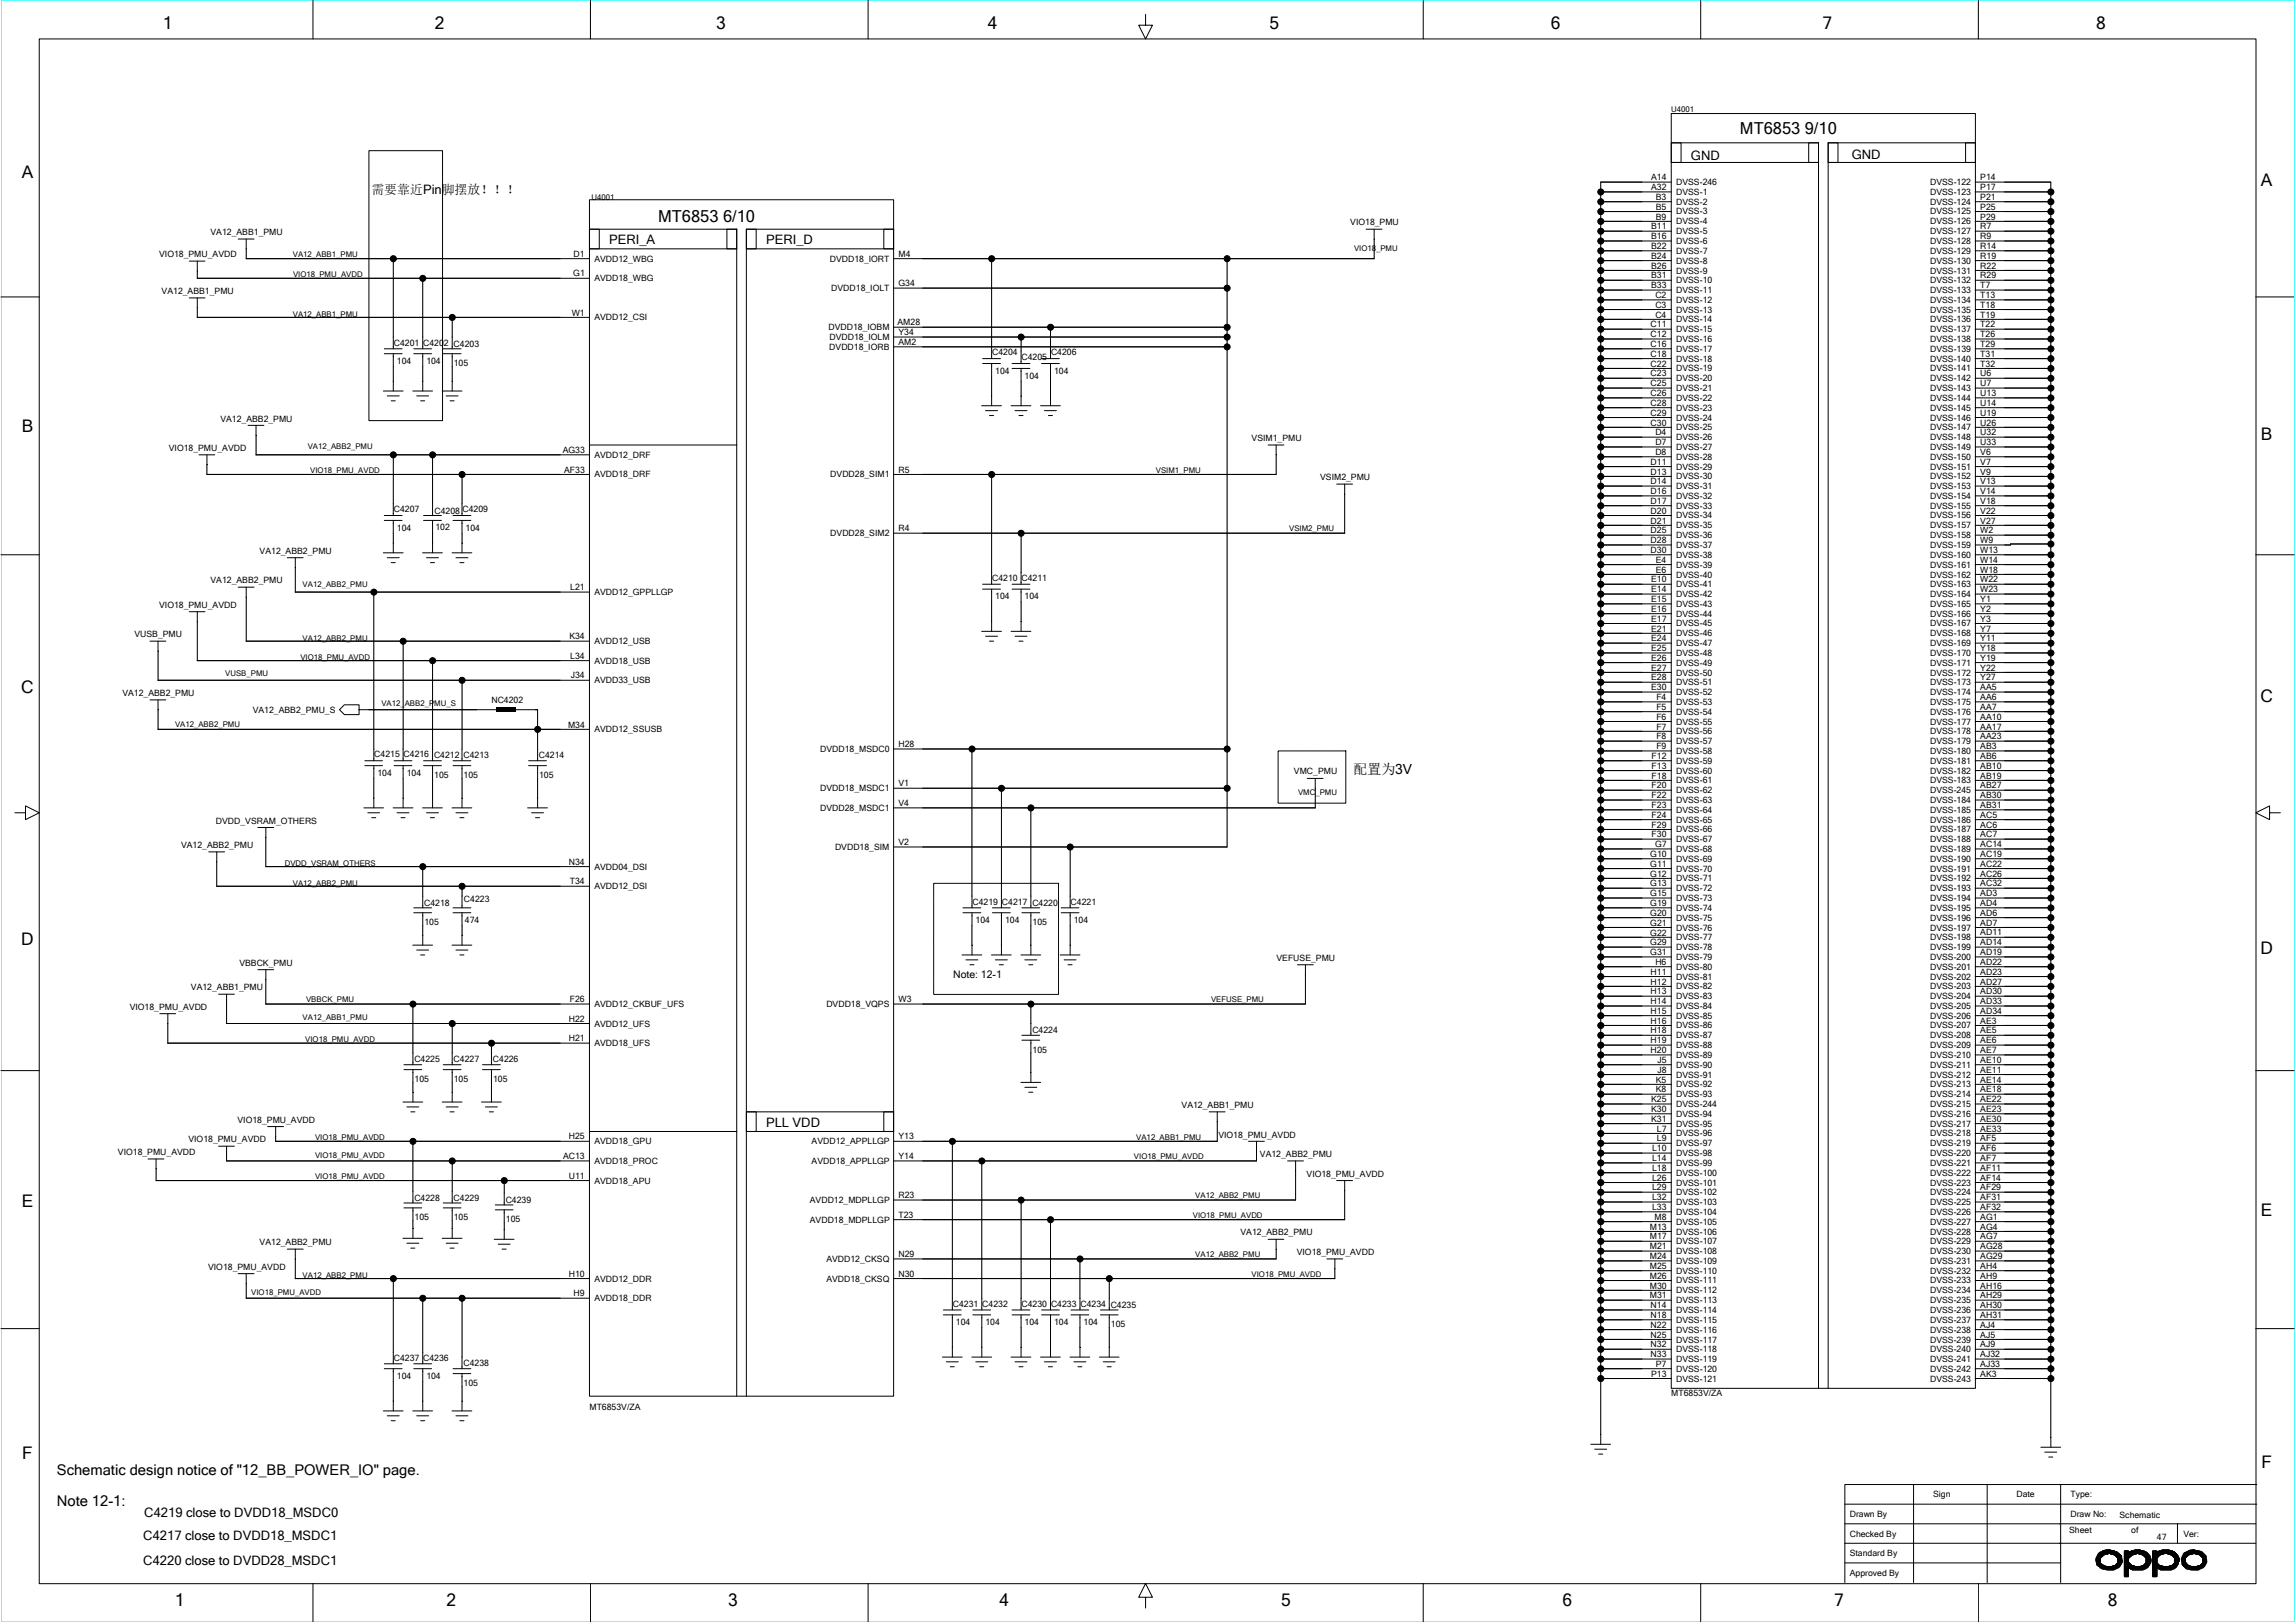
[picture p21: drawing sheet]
<svg xmlns="http://www.w3.org/2000/svg" width="297mm" height="210mm" viewBox="0 0 297 210" stroke-linecap="round" stroke-linejoin="round" font-family="sans-serif">
<defs><g id="words">
<g font-size="2.2">
<text x="21.1" y="3.8">1</text>
<text x="56.2" y="3.8">2</text>
<text x="92.7" y="3.8">3</text>
<text x="127.8" y="3.8">4</text>
<text x="164.2" y="3.8">5</text>
<text x="200.6" y="3.8">6</text>
<text x="235.8" y="3.8">7</text>
<text x="271.2" y="3.8">8</text>
<text x="2.8" y="23">A</text>
<text x="292.5" y="24.1">A</text>
<text x="2.8" y="55.8">B</text>
<text x="292.5" y="57">B</text>
<text x="2.7" y="89.7">C</text>
<text x="292.4" y="90.8">C</text>
<text x="2.7" y="122.3">D</text>
<text x="292.4" y="123.5">D</text>
<text x="2.8" y="156.2">E</text>
<text x="292.5" y="157.3">E</text>
<text x="2.9" y="188.8">F</text>
<text x="292.6" y="189.9">F</text>
<text x="22.6" y="207.8">1</text>
<text x="57.8" y="207.8">2</text>
<text x="94.2" y="207.8">3</text>
<text x="129.3" y="207.8">4</text>
<text x="165.7" y="207.8">5</text>
<text x="202.2" y="207.8">6</text>
<text x="237.3" y="207.8">7</text>
<text x="272.7" y="207.8">8</text>
</g>
<g font-size="2.1">
<text x="225.1" y="17.3">MT6853 9/10</text>
<text x="85.2" y="28.7">MT6853 6/10</text>
</g>
<g font-size="1.9">
<text x="7.4" y="190.8">Schematic design notice of &quot;12_BB_POWER_IO&quot; page.</text>
<text x="7.4" y="194.8">Note 12-1:</text>
</g>
<text font-size="1.8" x="175.1" y="100.1">配置为3V</text>
<g font-size="1.7">
<text x="218.8" y="20.7">GND</text>
<text x="239.6" y="20.5">GND</text>
<text x="48" y="25.1">需要靠近Pin脚摆放！！！</text>
<text x="78.8" y="31.6">PERI_A</text>
<text x="99.1" y="31.6">PERI_D</text>
<text x="99.1" y="145.8">PLL VDD</text>
<text x="18.7" y="196.3">C4219 close to DVDD18_MSDC0</text>
<text x="18.5" y="199.3">C4217 close to DVDD18_MSDC1</text>
<text x="18.5" y="202.5">C4220 close to DVDD28_MSDC1</text>
</g>
<text font-size="1.3" x="123.3" y="126.6">Note: 12-1</text>
<g font-size="1.1">
<text x="213.6" y="23.3">A14</text>
<text x="216.8" y="23.9">DVSS-246</text>
<text x="249.7" y="23.9">DVSS-122</text>
<text x="256.2" y="23.3">P14</text>
<text x="174.7" y="29.1">VIO18_PMU</text>
<text x="213.6" y="29.7">B11</text>
<text x="213.6" y="24.6">A32</text>
<text x="214.2" y="28.4">B9</text>
<text x="214.2" y="27.1">B5</text>
<text x="214.2" y="25.9">B3</text>
<text x="216.8" y="26.5">DVSS-2</text>
<text x="216.8" y="27.7">DVSS-3</text>
<text x="216.8" y="29">DVSS-4</text>
<text x="216.8" y="25.2">DVSS-1</text>
<text x="249.7" y="25.2">DVSS-123</text>
<text x="249.7" y="26.5">DVSS-124</text>
<text x="249.7" y="27.7">DVSS-125</text>
<text x="249.7" y="29">DVSS-126</text>
<text x="256.2" y="29.7">R7</text>
<text x="256.2" y="28.4">P29</text>
<text x="256.2" y="27.1">P25</text>
<text x="256.2" y="25.9">P21</text>
<text x="256.2" y="24.6">P17</text>
<text x="20.6" y="33.3">VIO18_PMU_AVDD</text>
<text x="27.2" y="30.4">VA12_ABB1_PMU</text>
<text x="74.2" y="35.8">G1</text>
<text x="74.2" y="33.2">D1</text>
<text x="76.9" y="33.8">AVDD12_WBG</text>
<text x="107.4" y="33.8">DVDD18_IORT</text>
<text x="116.2" y="33.2">M4</text>
<text x="213.6" y="34.8">B26</text>
<text x="213.6" y="33.5">B24</text>
<text x="213.6" y="32.2">B22</text>
<text x="213.6" y="30.9">B16</text>
<text x="216.8" y="30.3">DVSS-5</text>
<text x="216.8" y="31.6">DVSS-6</text>
<text x="216.8" y="32.8">DVSS-7</text>
<text x="216.8" y="34.1">DVSS-8</text>
<text x="216.8" y="35.4">DVSS-9</text>
<text x="249.7" y="30.3">DVSS-127</text>
<text x="249.7" y="31.6">DVSS-128</text>
<text x="249.7" y="32.8">DVSS-129</text>
<text x="249.7" y="34.1">DVSS-130</text>
<text x="249.7" y="35.4">DVSS-131</text>
<text x="256.2" y="34.8">R22</text>
<text x="256.2" y="33.5">R19</text>
<text x="256.2" y="32.2">R14</text>
<text x="256.2" y="30.9">R9</text>
<text x="20.9" y="38">VA12_ABB1_PMU</text>
<text x="74" y="40.8">W1</text>
<text x="76.9" y="41.4">AVDD12_CSI</text>
<text x="76.9" y="36.4">AVDD18_WBG</text>
<text x="107.5" y="37.7">DVDD18_IOLT</text>
<text x="116.2" y="37">G34</text>
<text x="213.6" y="37.3">B33</text>
<text x="213.6" y="36">B31</text>
<text x="214.2" y="41.1">C4</text>
<text x="214.2" y="39.8">C3</text>
<text x="214.2" y="38.6">C2</text>
<text x="216.8" y="36.6">DVSS-10</text>
<text x="216.8" y="37.9">DVSS-11</text>
<text x="216.8" y="39.2">DVSS-12</text>
<text x="216.8" y="40.4">DVSS-13</text>
<text x="216.8" y="41.7">DVSS-14</text>
<text x="249.7" y="36.6">DVSS-132</text>
<text x="249.7" y="37.9">DVSS-133</text>
<text x="249.7" y="39.2">DVSS-134</text>
<text x="249.7" y="40.4">DVSS-135</text>
<text x="249.7" y="41.7">DVSS-136</text>
<text x="256.2" y="41.1">T19</text>
<text x="256.2" y="39.8">T18</text>
<text x="256.2" y="38.6">T13</text>
<text x="256.2" y="37.3">T7</text>
<text x="256.2" y="36">R29</text>
<text x="50.9" y="44.7">C4201 C4202 C4203</text>
<text x="51.3" y="47.1">104</text>
<text x="55.2" y="47.1">104</text>
<text x="58.7" y="47.4">105</text>
<text x="107.2" y="42.7">DVDD18_IOBM</text>
<text x="107.3" y="45.3">DVDD18_IORB</text>
<text x="107.3" y="44">DVDD18_IOLM</text>
<text x="116.1" y="42.1">AM28</text>
<text x="116.2" y="44.6">AM2</text>
<text x="116.2" y="43.4">Y34</text>
<text x="128.4" y="46">C4204</text>
<text x="132.2" y="46.6">C4205</text>
<text x="136" y="46">C4206</text>
<text x="213.5" y="47.4">C22</text>
<text x="213.5" y="46.2">C18</text>
<text x="213.5" y="44.9">C16</text>
<text x="213.5" y="43.6">C12</text>
<text x="213.5" y="42.4">C11</text>
<text x="216.8" y="43">DVSS-15</text>
<text x="216.8" y="44.3">DVSS-16</text>
<text x="216.8" y="45.5">DVSS-17</text>
<text x="216.8" y="46.8">DVSS-18</text>
<text x="249.7" y="43">DVSS-137</text>
<text x="249.7" y="44.3">DVSS-138</text>
<text x="249.7" y="45.5">DVSS-139</text>
<text x="249.7" y="46.8">DVSS-140</text>
<text x="256.2" y="47.4">T32</text>
<text x="256.2" y="46.2">T31</text>
<text x="256.2" y="44.9">T29</text>
<text x="256.2" y="43.6">T26</text>
<text x="256.2" y="42.4">T22</text>
<text x="128.8" y="48.4">104</text>
<text x="132.6" y="49">104</text>
<text x="136.4" y="48.4">104</text>
<text x="213.5" y="53.8">C29</text>
<text x="213.5" y="52.5">C28</text>
<text x="213.5" y="51.2">C26</text>
<text x="213.5" y="50">C25</text>
<text x="213.5" y="48.7">C23</text>
<text x="216.8" y="48">DVSS-19</text>
<text x="216.8" y="49.3">DVSS-20</text>
<text x="216.8" y="50.6">DVSS-21</text>
<text x="216.8" y="51.9">DVSS-22</text>
<text x="216.8" y="53.1">DVSS-23</text>
<text x="249.7" y="48">DVSS-141</text>
<text x="249.7" y="49.3">DVSS-142</text>
<text x="249.7" y="50.6">DVSS-143</text>
<text x="249.7" y="51.9">DVSS-144</text>
<text x="249.7" y="53.1">DVSS-145</text>
<text x="256.2" y="53.8">U19</text>
<text x="256.2" y="52.5">U14</text>
<text x="256.2" y="51.2">U13</text>
<text x="256.2" y="50">U7</text>
<text x="256.2" y="48.7">U6</text>
<text x="21.8" y="58.3">VIO18_PMU_AVDD</text>
<text x="28.5" y="54.5">VA12_ABB2_PMU</text>
<text x="72.8" y="58.6">AG33</text>
<text x="76.9" y="59.2">AVDD12_DRF</text>
<text x="161.9" y="57.1">VSIM1_PMU</text>
<text x="213.5" y="55.1">C30</text>
<text x="214.2" y="58.9">D8</text>
<text x="214.2" y="57.6">D7</text>
<text x="214.2" y="56.3">D4</text>
<text x="216.8" y="54.4">DVSS-24</text>
<text x="216.8" y="55.7">DVSS-25</text>
<text x="216.8" y="56.9">DVSS-26</text>
<text x="216.8" y="58.2">DVSS-27</text>
<text x="216.8" y="59.5">DVSS-28</text>
<text x="249.7" y="54.4">DVSS-146</text>
<text x="249.7" y="55.7">DVSS-147</text>
<text x="249.7" y="56.9">DVSS-148</text>
<text x="249.7" y="58.2">DVSS-149</text>
<text x="249.7" y="59.5">DVSS-150</text>
<text x="256.2" y="58.9">V6</text>
<text x="256.2" y="57.6">U33</text>
<text x="256.2" y="56.3">U32</text>
<text x="256.2" y="55.1">U26</text>
<text x="73" y="61.1">AF33</text>
<text x="76.9" y="61.8">AVDD18_DRF</text>
<text x="107.4" y="61.8">DVDD28_SIM1</text>
<text x="116.2" y="61.1">R5</text>
<text x="170.8" y="62.1">VSIM2_PMU</text>
<text x="213.5" y="65.2">D17</text>
<text x="213.5" y="63.9">D16</text>
<text x="213.5" y="62.7">D14</text>
<text x="213.5" y="61.4">D13</text>
<text x="213.5" y="60.1">D11</text>
<text x="216.8" y="60.7">DVSS-29</text>
<text x="216.8" y="62">DVSS-30</text>
<text x="216.8" y="63.3">DVSS-31</text>
<text x="216.8" y="64.6">DVSS-32</text>
<text x="216.8" y="65.8">DVSS-33</text>
<text x="249.7" y="60.7">DVSS-151</text>
<text x="249.7" y="62">DVSS-152</text>
<text x="249.7" y="63.3">DVSS-153</text>
<text x="249.7" y="64.6">DVSS-154</text>
<text x="249.7" y="65.8">DVSS-155</text>
<text x="256.2" y="65.2">V18</text>
<text x="256.2" y="63.9">V14</text>
<text x="256.2" y="62.7">V13</text>
<text x="256.2" y="61.4">V9</text>
<text x="256.2" y="60.1">V7</text>
<text x="33.6" y="71.7">VA12_ABB2_PMU</text>
<text x="50.9" y="66.3">C4207</text>
<text x="51.3" y="68.7">104</text>
<text x="56.2" y="66.4">C4208 C4209</text>
<text x="56.3" y="68.6">102</text>
<text x="60.2" y="68.7">104</text>
<text x="107.4" y="69.4">DVDD28_SIM2</text>
<text x="116.2" y="68.7">R4</text>
<text x="213.5" y="71.5">D30</text>
<text x="213.5" y="70.3">D28</text>
<text x="213.5" y="69">D25</text>
<text x="213.5" y="67.7">D21</text>
<text x="213.5" y="66.5">D20</text>
<text x="216.8" y="67.1">DVSS-34</text>
<text x="216.8" y="68.4">DVSS-35</text>
<text x="216.8" y="69.6">DVSS-36</text>
<text x="216.8" y="70.9">DVSS-37</text>
<text x="249.7" y="67.1">DVSS-156</text>
<text x="249.7" y="68.4">DVSS-157</text>
<text x="249.7" y="69.6">DVSS-158</text>
<text x="249.7" y="70.9">DVSS-159</text>
<text x="256.2" y="71.5">W13</text>
<text x="256.2" y="70.3">W9</text>
<text x="256.2" y="69">W2</text>
<text x="256.2" y="67.7">V27</text>
<text x="256.2" y="66.5">V22</text>
<text x="27.2" y="75.5">VA12_ABB2_PMU</text>
<text x="73.8" y="76.4">L21</text>
<text x="76.9" y="77">AVDD12_GPPLLGP</text>
<text x="128.4" y="75.2">C4210 C4211</text>
<text x="128.8" y="77.6">104</text>
<text x="132.6" y="77.6">104</text>
<text x="213.6" y="77.9">E15</text>
<text x="213.6" y="76.6">E14</text>
<text x="213.6" y="75.4">E10</text>
<text x="214.2" y="74.1">E6</text>
<text x="214.2" y="72.8">E4</text>
<text x="216.8" y="72.2">DVSS-38</text>
<text x="216.8" y="73.4">DVSS-39</text>
<text x="216.8" y="74.7">DVSS-40</text>
<text x="216.8" y="76">DVSS-41</text>
<text x="216.8" y="77.3">DVSS-42</text>
<text x="249.7" y="72.2">DVSS-160</text>
<text x="249.7" y="73.4">DVSS-161</text>
<text x="249.7" y="74.7">DVSS-162</text>
<text x="249.7" y="76">DVSS-163</text>
<text x="249.7" y="77.3">DVSS-164</text>
<text x="256.2" y="77.9">Y1</text>
<text x="256.2" y="76.6">W23</text>
<text x="256.2" y="75.4">W22</text>
<text x="256.2" y="74.1">W18</text>
<text x="256.2" y="72.8">W14</text>
<text x="17.4" y="82.4">VUSB_PMU</text>
<text x="20.6" y="78.7">VIO18_PMU_AVDD</text>
<text x="73.7" y="82.7">K34</text>
<text x="76.9" y="83.4">AVDD12_USB</text>
<text x="213.6" y="83">E24</text>
<text x="213.6" y="81.7">E21</text>
<text x="213.6" y="80.4">E17</text>
<text x="213.6" y="79.2">E16</text>
<text x="216.8" y="78.5">DVSS-43</text>
<text x="216.8" y="79.8">DVSS-44</text>
<text x="216.8" y="81">DVSS-45</text>
<text x="216.8" y="82.3">DVSS-46</text>
<text x="216.8" y="83.6">DVSS-47</text>
<text x="249.7" y="78.5">DVSS-165</text>
<text x="249.7" y="79.8">DVSS-166</text>
<text x="249.7" y="81">DVSS-167</text>
<text x="249.7" y="82.3">DVSS-168</text>
<text x="249.7" y="83.6">DVSS-169</text>
<text x="256.2" y="83">Y11</text>
<text x="256.2" y="81.7">Y7</text>
<text x="256.2" y="80.4">Y3</text>
<text x="256.2" y="79.2">Y2</text>
<text x="73.8" y="85.2">L34</text>
<text x="73.8" y="87.8">J34</text>
<text x="76.9" y="85.9">AVDD18_USB</text>
<text x="76.9" y="88.4">AVDD33_USB</text>
<text x="213.6" y="89.3">E30</text>
<text x="213.6" y="88">E28</text>
<text x="213.6" y="86.8">E27</text>
<text x="213.6" y="85.5">E26</text>
<text x="213.6" y="84.2">E25</text>
<text x="216.8" y="84.9">DVSS-48</text>
<text x="216.8" y="86.1">DVSS-49</text>
<text x="216.8" y="87.4">DVSS-50</text>
<text x="216.8" y="88.7">DVSS-51</text>
<text x="216.8" y="89.9">DVSS-52</text>
<text x="249.7" y="84.9">DVSS-170</text>
<text x="249.7" y="86.1">DVSS-171</text>
<text x="249.7" y="87.4">DVSS-172</text>
<text x="249.7" y="88.7">DVSS-173</text>
<text x="249.7" y="89.9">DVSS-174</text>
<text x="256.2" y="89.3">AA5</text>
<text x="256.2" y="88">Y27</text>
<text x="256.2" y="86.8">Y22</text>
<text x="256.2" y="85.5">Y19</text>
<text x="256.2" y="84.2">Y18</text>
<text x="15.8" y="90.1">VA12_ABB2_PMU</text>
<text x="32.7" y="92.2">VA12_ABB2_PMU_S</text>
<text x="63.6" y="90.9">NC4202</text>
<text x="73.5" y="94.1">M34</text>
<text x="76.9" y="94.8">AVDD12_SSUSB</text>
<text x="214.3" y="95.7">F8</text>
<text x="214.3" y="94.4">F7</text>
<text x="214.3" y="93.1">F6</text>
<text x="214.3" y="91.8">F5</text>
<text x="214.3" y="90.6">F4</text>
<text x="216.8" y="91.2">DVSS-53</text>
<text x="216.8" y="92.5">DVSS-54</text>
<text x="216.8" y="93.7">DVSS-55</text>
<text x="216.8" y="95">DVSS-56</text>
<text x="249.7" y="91.2">DVSS-175</text>
<text x="249.7" y="92.5">DVSS-176</text>
<text x="249.7" y="93.7">DVSS-177</text>
<text x="249.7" y="95">DVSS-178</text>
<text x="256.2" y="95.7">AA23</text>
<text x="256.2" y="94.4">AA17</text>
<text x="256.2" y="93.1">AA10</text>
<text x="256.2" y="91.8">AA7</text>
<text x="256.2" y="90.6">AA6</text>
<text x="48.4" y="98">C4215 C4216 C4212 C4213</text>
<text x="48.8" y="100.4">104</text>
<text x="52.6" y="100.4">104</text>
<text x="56.2" y="100.6">105</text>
<text x="60" y="100.6">105</text>
<text x="69.7" y="98.1">C4214</text>
<text x="69.7" y="100.6">105</text>
<text x="106.1" y="97.3">DVDD18_MSDC0</text>
<text x="116.2" y="101.7">V1</text>
<text x="116.2" y="96.7">H28</text>
<text x="167.4" y="100.2">VMC_PMU</text>
<text x="213.7" y="100.7">F18</text>
<text x="213.7" y="99.5">F13</text>
<text x="213.7" y="98.2">F12</text>
<text x="214.3" y="96.9">F9</text>
<text x="216.8" y="96.3">DVSS-57</text>
<text x="216.8" y="97.6">DVSS-58</text>
<text x="216.8" y="98.8">DVSS-59</text>
<text x="216.8" y="100.1">DVSS-60</text>
<text x="216.8" y="101.4">DVSS-61</text>
<text x="249.7" y="96.3">DVSS-179</text>
<text x="249.7" y="97.6">DVSS-180</text>
<text x="249.7" y="98.8">DVSS-181</text>
<text x="249.7" y="100.1">DVSS-182</text>
<text x="249.7" y="101.4">DVSS-183</text>
<text x="256.2" y="100.7">AB19</text>
<text x="256.2" y="99.5">AB10</text>
<text x="256.2" y="98.2">AB6</text>
<text x="256.2" y="96.9">AB3</text>
<text x="27.9" y="106.6">DVDD_VSRAM_OTHERS</text>
<text x="106.1" y="102.4">DVDD18_MSDC1</text>
<text x="106.1" y="104.9">DVDD28_MSDC1</text>
<text x="116.2" y="104.3">V4</text>
<text x="213.7" y="107.1">F29</text>
<text x="213.7" y="105.8">F24</text>
<text x="213.7" y="104.5">F23</text>
<text x="213.7" y="103.3">F22</text>
<text x="213.7" y="102">F20</text>
<text x="216.8" y="102.6">DVSS-62</text>
<text x="216.8" y="103.9">DVSS-63</text>
<text x="216.8" y="105.2">DVSS-64</text>
<text x="216.8" y="106.4">DVSS-65</text>
<text x="216.8" y="107.7">DVSS-66</text>
<text x="249.7" y="103.9">DVSS-184</text>
<text x="249.7" y="105.2">DVSS-185</text>
<text x="249.7" y="106.4">DVSS-186</text>
<text x="249.7" y="107.7">DVSS-187</text>
<text x="249.7" y="102.6">DVSS-245</text>
<text x="256.2" y="102">AB27</text>
<text x="256.2" y="107.1">AC6</text>
<text x="256.2" y="105.8">AC5</text>
<text x="256.2" y="104.5">AB31</text>
<text x="256.2" y="103.3">AB30</text>
<text x="23.4" y="109.7">VA12_ABB2_PMU</text>
<text x="73.6" y="111.9">N34</text>
<text x="76.9" y="112.5">AVDD04_DSI</text>
<text x="108" y="110">DVDD18_SIM</text>
<text x="116.2" y="109.3">V2</text>
<text x="213.5" y="113.4">G12</text>
<text x="213.5" y="112.1">G11</text>
<text x="213.5" y="110.9">G10</text>
<text x="213.7" y="108.3">F30</text>
<text x="214.1" y="109.6">G7</text>
<text x="216.8" y="108.9">DVSS-67</text>
<text x="216.8" y="110.2">DVSS-68</text>
<text x="216.8" y="111.5">DVSS-69</text>
<text x="216.8" y="112.8">DVSS-70</text>
<text x="249.7" y="108.9">DVSS-188</text>
<text x="249.7" y="110.2">DVSS-189</text>
<text x="249.7" y="111.5">DVSS-190</text>
<text x="249.7" y="112.8">DVSS-191</text>
<text x="256.2" y="113.4">AC26</text>
<text x="256.2" y="112.1">AC22</text>
<text x="256.2" y="110.9">AC19</text>
<text x="256.2" y="109.6">AC14</text>
<text x="256.2" y="108.3">AC7</text>
<text x="54.9" y="117.2">C4218</text>
<text x="54.9" y="119.7">105</text>
<text x="60" y="116.7">C4223</text>
<text x="60.2" y="119.4">474</text>
<text x="73.7" y="114.4">T34</text>
<text x="76.9" y="115.1">AVDD12_DSI</text>
<text x="125.8" y="117">C4219 C4217 C4220</text>
<text x="126.2" y="119.4">104</text>
<text x="130" y="119.4">104</text>
<text x="133.6" y="119.7">105</text>
<text x="138.5" y="117">C4221</text>
<text x="138.9" y="119.4">104</text>
<text x="213.5" y="119.8">G21</text>
<text x="213.5" y="118.5">G20</text>
<text x="213.5" y="117.2">G19</text>
<text x="213.5" y="116">G15</text>
<text x="213.5" y="114.7">G13</text>
<text x="216.8" y="114">DVSS-71</text>
<text x="216.8" y="115.3">DVSS-72</text>
<text x="216.8" y="116.6">DVSS-73</text>
<text x="216.8" y="117.8">DVSS-74</text>
<text x="216.8" y="119.1">DVSS-75</text>
<text x="249.7" y="114">DVSS-192</text>
<text x="249.7" y="115.3">DVSS-193</text>
<text x="249.7" y="116.6">DVSS-194</text>
<text x="249.7" y="117.8">DVSS-195</text>
<text x="249.7" y="119.1">DVSS-196</text>
<text x="256.2" y="119.8">AD7</text>
<text x="256.2" y="118.5">AD6</text>
<text x="256.2" y="117.2">AD4</text>
<text x="256.2" y="116">AD3</text>
<text x="256.2" y="114.7">AC32</text>
<text x="31" y="125">VBBCK_PMU</text>
<text x="165.1" y="124.3">VEFUSE_PMU</text>
<text x="213.5" y="123.6">G31</text>
<text x="213.5" y="122.3">G29</text>
<text x="213.5" y="121">G22</text>
<text x="214.2" y="124.8">H6</text>
<text x="216.8" y="120.4">DVSS-76</text>
<text x="216.8" y="121.7">DVSS-77</text>
<text x="216.8" y="122.9">DVSS-78</text>
<text x="216.8" y="124.2">DVSS-79</text>
<text x="216.8" y="125.5">DVSS-80</text>
<text x="249.7" y="120.4">DVSS-197</text>
<text x="249.7" y="121.7">DVSS-198</text>
<text x="249.7" y="122.9">DVSS-199</text>
<text x="249.7" y="124.2">DVSS-200</text>
<text x="249.7" y="125.5">DVSS-201</text>
<text x="256.2" y="124.8">AD22</text>
<text x="256.2" y="123.6">AD19</text>
<text x="256.2" y="122.3">AD14</text>
<text x="256.2" y="121">AD11</text>
<text x="16.8" y="130.7">VIO18_PMU_AVDD</text>
<text x="24.7" y="128.1">VA12_ABB1_PMU</text>
<text x="73.7" y="129.7">F26</text>
<text x="76.9" y="130.3">AVDD12_CKBUF_UFS</text>
<text x="106.9" y="130.3">DVDD18_VQPS</text>
<text x="116.2" y="129.7">W3</text>
<text x="213.5" y="131.2">H15</text>
<text x="213.5" y="129.9">H14</text>
<text x="213.5" y="128.7">H13</text>
<text x="213.5" y="127.4">H12</text>
<text x="213.5" y="126.1">H11</text>
<text x="216.8" y="126.7">DVSS-81</text>
<text x="216.8" y="128">DVSS-82</text>
<text x="216.8" y="129.3">DVSS-83</text>
<text x="216.8" y="130.6">DVSS-84</text>
<text x="216.8" y="131.8">DVSS-85</text>
<text x="249.7" y="126.7">DVSS-202</text>
<text x="249.7" y="128">DVSS-203</text>
<text x="249.7" y="129.3">DVSS-204</text>
<text x="249.7" y="130.6">DVSS-205</text>
<text x="249.7" y="131.8">DVSS-206</text>
<text x="256.2" y="131.2">AD34</text>
<text x="256.2" y="129.9">AD33</text>
<text x="256.2" y="128.7">AD30</text>
<text x="256.2" y="127.4">AD27</text>
<text x="256.2" y="126.1">AD23</text>
<text x="53.6" y="137.5">C4225</text>
<text x="58.7" y="137.5">C4227</text>
<text x="63.8" y="137.5">C4226</text>
<text x="73.6" y="134.7">H21</text>
<text x="73.6" y="132.2">H22</text>
<text x="76.9" y="132.8">AVDD12_UFS</text>
<text x="76.9" y="135.3">AVDD18_UFS</text>
<text x="133.6" y="133.6">C4224</text>
<text x="133.6" y="136.2">105</text>
<text x="213.5" y="136.3">H20</text>
<text x="213.5" y="135">H19</text>
<text x="213.5" y="133.7">H18</text>
<text x="213.5" y="132.4">H16</text>
<text x="214.4" y="137.5">J5</text>
<text x="216.8" y="133.1">DVSS-86</text>
<text x="216.8" y="134.3">DVSS-87</text>
<text x="216.8" y="135.6">DVSS-88</text>
<text x="216.8" y="136.9">DVSS-89</text>
<text x="249.7" y="133.1">DVSS-207</text>
<text x="249.7" y="134.3">DVSS-208</text>
<text x="249.7" y="135.6">DVSS-209</text>
<text x="249.7" y="136.9">DVSS-210</text>
<text x="256.2" y="137.5">AE10</text>
<text x="256.2" y="136.3">AE7</text>
<text x="256.2" y="135">AE6</text>
<text x="256.2" y="133.7">AE5</text>
<text x="256.2" y="132.4">AE3</text>
<text x="53.6" y="140">105</text>
<text x="58.7" y="140">105</text>
<text x="63.8" y="140">105</text>
<text x="152.9" y="143.3">VA12_ABB1_PMU</text>
<text x="213.6" y="142.6">K25</text>
<text x="213.6" y="143.9">K30</text>
<text x="214.2" y="141.3">K8</text>
<text x="214.2" y="140.1">K5</text>
<text x="214.4" y="138.8">J8</text>
<text x="216.8" y="138.1">DVSS-90</text>
<text x="216.8" y="139.4">DVSS-91</text>
<text x="216.8" y="140.7">DVSS-92</text>
<text x="216.8" y="141.9">DVSS-93</text>
<text x="216.8" y="143.2">DVSS-244</text>
<text x="249.7" y="138.1">DVSS-211</text>
<text x="249.7" y="139.4">DVSS-212</text>
<text x="249.7" y="140.7">DVSS-213</text>
<text x="249.7" y="141.9">DVSS-214</text>
<text x="249.7" y="143.2">DVSS-215</text>
<text x="256.2" y="143.9">AE23</text>
<text x="256.2" y="142.6">AE22</text>
<text x="256.2" y="141.3">AE18</text>
<text x="256.2" y="140.1">AE14</text>
<text x="256.2" y="138.8">AE11</text>
<text x="15.3" y="149.4">VIO18_PMU_AVDD</text>
<text x="24.4" y="147.8">VIO18_PMU_AVDD</text>
<text x="30.7" y="145.2">VIO18_PMU_AVDD</text>
<text x="72.9" y="150">AC13</text>
<text x="73.6" y="147.4">H25</text>
<text x="76.9" y="148">AVDD18_GPU</text>
<text x="105" y="148">AVDD12_APPLLGP</text>
<text x="116.2" y="150">Y14</text>
<text x="116.2" y="147.4">Y13</text>
<text x="157.6" y="147.2">VIO18_PMU_AVDD</text>
<text x="163" y="149.7">VA12_ABB2_PMU</text>
<text x="213.6" y="145.1">K31</text>
<text x="213.7" y="149">L10</text>
<text x="214.4" y="147.7">L9</text>
<text x="214.4" y="146.4">L7</text>
<text x="216.8" y="144.5">DVSS-94</text>
<text x="216.8" y="145.8">DVSS-95</text>
<text x="216.8" y="147">DVSS-96</text>
<text x="216.8" y="148.3">DVSS-97</text>
<text x="216.8" y="149.6">DVSS-98</text>
<text x="249.7" y="144.5">DVSS-216</text>
<text x="249.7" y="145.8">DVSS-217</text>
<text x="249.7" y="147">DVSS-218</text>
<text x="249.7" y="148.3">DVSS-219</text>
<text x="249.7" y="149.6">DVSS-220</text>
<text x="256.2" y="149">AF6</text>
<text x="256.2" y="147.7">AF5</text>
<text x="256.2" y="146.4">AE33</text>
<text x="256.2" y="145.1">AE30</text>
<text x="53.6" y="155.3">C4228</text>
<text x="58.7" y="155.3">C4229</text>
<text x="65.4" y="155.6">C4239</text>
<text x="73.6" y="152.5">U11</text>
<text x="76.9" y="150.6">AVDD18_PROC</text>
<text x="76.9" y="153.1">AVDD18_APU</text>
<text x="104.8" y="155.6">AVDD12_MDPLLGP</text>
<text x="105" y="150.6">AVDD18_APPLLGP</text>
<text x="116.2" y="155">R23</text>
<text x="169" y="152.2">VIO18_PMU_AVDD</text>
<text x="213.7" y="155.3">L32</text>
<text x="213.7" y="154">L29</text>
<text x="213.7" y="152.8">L26</text>
<text x="213.7" y="151.5">L18</text>
<text x="213.7" y="150.2">L14</text>
<text x="216.8" y="150.8">DVSS-99</text>
<text x="216.8" y="152.1">DVSS-100</text>
<text x="216.8" y="153.4">DVSS-101</text>
<text x="216.8" y="154.6">DVSS-102</text>
<text x="216.8" y="155.9">DVSS-103</text>
<text x="249.7" y="150.8">DVSS-221</text>
<text x="249.7" y="152.1">DVSS-222</text>
<text x="249.7" y="153.4">DVSS-223</text>
<text x="249.7" y="154.6">DVSS-224</text>
<text x="249.7" y="155.9">DVSS-225</text>
<text x="256.2" y="155.3">AF31</text>
<text x="256.2" y="154">AF29</text>
<text x="256.2" y="152.8">AF14</text>
<text x="256.2" y="151.5">AF11</text>
<text x="256.2" y="150.2">AF7</text>
<text x="33.6" y="161.1">VA12_ABB2_PMU</text>
<text x="53.6" y="157.9">105</text>
<text x="58.7" y="157.9">105</text>
<text x="65.4" y="158.1">105</text>
<text x="104.8" y="158.2">AVDD18_MDPLLGP</text>
<text x="116.2" y="157.6">T23</text>
<text x="160.5" y="159.8">VA12_ABB2_PMU</text>
<text x="213.4" y="161.6">M21</text>
<text x="213.4" y="160.4">M17</text>
<text x="213.4" y="159.1">M13</text>
<text x="213.7" y="156.6">L33</text>
<text x="214.1" y="157.8">M8</text>
<text x="216.8" y="157.2">DVSS-104</text>
<text x="216.8" y="158.4">DVSS-105</text>
<text x="216.8" y="159.7">DVSS-106</text>
<text x="216.8" y="161">DVSS-107</text>
<text x="249.7" y="157.2">DVSS-226</text>
<text x="249.7" y="158.4">DVSS-227</text>
<text x="249.7" y="159.7">DVSS-228</text>
<text x="249.7" y="161">DVSS-229</text>
<text x="256.2" y="161.6">AG28</text>
<text x="256.2" y="160.4">AG7</text>
<text x="256.2" y="159.1">AG4</text>
<text x="256.2" y="157.8">AG1</text>
<text x="256.2" y="156.5">AF32</text>
<text x="26.9" y="164.3">VIO18_PMU_AVDD</text>
<text x="73.6" y="165.2">H10</text>
<text x="74.2" y="167.7">H9</text>
<text x="76.9" y="165.8">AVDD12_DDR</text>
<text x="106.9" y="163.3">AVDD12_CKSQ</text>
<text x="106.9" y="165.8">AVDD18_CKSQ</text>
<text x="116.2" y="162.6">N29</text>
<text x="116.2" y="165.2">N30</text>
<text x="167.8" y="162.4">VIO18_PMU_AVDD</text>
<text x="213.4" y="168">M31</text>
<text x="213.4" y="166.7">M30</text>
<text x="213.4" y="165.4">M26</text>
<text x="213.4" y="164.2">M25</text>
<text x="213.4" y="162.9">M24</text>
<text x="216.8" y="162.2">DVSS-108</text>
<text x="216.8" y="163.5">DVSS-109</text>
<text x="216.8" y="164.8">DVSS-110</text>
<text x="216.8" y="166.1">DVSS-111</text>
<text x="216.8" y="167.3">DVSS-112</text>
<text x="249.7" y="162.2">DVSS-230</text>
<text x="249.7" y="163.5">DVSS-231</text>
<text x="249.7" y="164.8">DVSS-232</text>
<text x="249.7" y="166.1">DVSS-233</text>
<text x="249.7" y="167.3">DVSS-234</text>
<text x="256.2" y="168">AH29</text>
<text x="256.2" y="166.7">AH16</text>
<text x="256.2" y="165.4">AH9</text>
<text x="256.2" y="164.2">AH4</text>
<text x="256.2" y="162.9">AG29</text>
<text x="76.9" y="168.3">AVDD18_DDR</text>
<text x="123.3" y="169">C4231 C4232</text>
<text x="123.7" y="171.5">104</text>
<text x="127.5" y="171.5">104</text>
<text x="132.2" y="169">C4230 C4233 C4234 C4235</text>
<text x="132.6" y="171.5">104</text>
<text x="136.4" y="171.5">104</text>
<text x="140.2" y="171.4">104</text>
<text x="143.7" y="171.7">105</text>
<text x="213.5" y="173.1">N25</text>
<text x="213.5" y="171.8">N22</text>
<text x="213.5" y="170.5">N18</text>
<text x="213.5" y="169.3">N14</text>
<text x="216.8" y="168.6">DVSS-113</text>
<text x="216.8" y="169.9">DVSS-114</text>
<text x="216.8" y="171.1">DVSS-115</text>
<text x="216.8" y="172.4">DVSS-116</text>
<text x="216.8" y="173.7">DVSS-117</text>
<text x="249.7" y="168.6">DVSS-235</text>
<text x="249.7" y="169.9">DVSS-236</text>
<text x="249.7" y="171.1">DVSS-237</text>
<text x="249.7" y="172.4">DVSS-238</text>
<text x="249.7" y="173.7">DVSS-239</text>
<text x="256.2" y="173.1">AJ5</text>
<text x="256.2" y="171.8">AJ4</text>
<text x="256.2" y="170.5">AH31</text>
<text x="256.2" y="169.2">AH30</text>
<text x="50.9" y="176">C4237 C4236</text>
<text x="51.3" y="178.4">104</text>
<text x="55.2" y="178.4">104</text>
<text x="60" y="176.8">C4238</text>
<text x="60" y="179.3">105</text>
<text x="213.5" y="175.6">N33</text>
<text x="213.5" y="174.3">N32</text>
<text x="213.6" y="178.1">P13</text>
<text x="214.2" y="176.8">P7</text>
<text x="216.8" y="174.9">DVSS-118</text>
<text x="216.8" y="176.2">DVSS-119</text>
<text x="216.8" y="177.5">DVSS-120</text>
<text x="216.8" y="178.8">DVSS-121</text>
<text x="249.7" y="174.9">DVSS-240</text>
<text x="249.7" y="176.2">DVSS-241</text>
<text x="249.7" y="177.5">DVSS-242</text>
<text x="249.7" y="178.8">DVSS-243</text>
<text x="256.2" y="178.1">AK3</text>
<text x="256.2" y="176.8">AJ33</text>
<text x="256.2" y="175.6">AJ32</text>
<text x="256.2" y="174.3">AJ9</text>
<text x="76.3" y="182.4">MT6853V/ZA</text>
<text x="216.2" y="180.6">MT6853V/ZA</text>
<text x="239.3" y="196.3">Drawn By</text>
<text x="250.1" y="193.7">Sign</text>
<text x="260.9" y="193.7">Date</text>
<text x="267.9" y="193.7">Type:</text>
<text x="267.9" y="196.3">Draw No:</text>
<text x="274.2" y="196.4">Schematic</text>
<text x="239.3" y="198.8">Checked By</text>
<text x="239.3" y="201.3">Standard By</text>
<text x="239.3" y="203.9">Approved By</text>
<text x="267.7" y="198.3">Sheet</text>
<text x="275.7" y="198.3">of</text>
<text x="279" y="199.2">47</text>
<text x="282.5" y="198.8">Ver:</text>
</g>
<g font-size="1">
<text x="216.2" y="14.5">U4001</text>
<text x="76.5" y="25.9">U4001</text>
<text x="37.9" y="33.3">VA12_ABB1_PMU</text>
<text x="37.9" y="35.8">VIO18_PMU_AVDD</text>
<text x="175.2" y="32.4">VIO18_PMU</text>
<text x="37.9" y="41">VA12_ABB1_PMU</text>
<text x="39.8" y="58.1">VA12_ABB2_PMU</text>
<text x="40.1" y="61.2">VIO18_PMU_AVDD</text>
<text x="149.5" y="61.2">VSIM1_PMU</text>
<text x="166.8" y="68.6">VSIM2_PMU</text>
<text x="39.2" y="76">VA12_ABB2_PMU</text>
<text x="39.2" y="83">VA12_ABB2_PMU</text>
<text x="29.1" y="87.4">VUSB_PMU</text>
<text x="38.9" y="85.4">VIO18_PMU_AVDD</text>
<text x="22.6" y="94">VA12_ABB2_PMU</text>
<text x="49.3" y="91.4">VA12_ABB2_PMU_S</text>
<text x="167.9" y="102.9">VMC_PMU</text>
<text x="36.8" y="112">DVDD_VSRAM_OTHERS</text>
<text x="37.9" y="114.6">VA12_ABB2_PMU</text>
<text x="39.2" y="132">VA12_ABB1_PMU</text>
<text x="39.6" y="129.7">VBBCK_PMU</text>
<text x="156.7" y="129.7">VEFUSE_PMU</text>
<text x="39.5" y="134.9">VIO18_PMU_AVDD</text>
<text x="40.8" y="147.4">VIO18_PMU_AVDD</text>
<text x="40.8" y="149.9">VIO18_PMU_AVDD</text>
<text x="146.7" y="150">VIO18_PMU_AVDD</text>
<text x="147" y="147.4">VA12_ABB1_PMU</text>
<text x="40.8" y="152.5">VIO18_PMU_AVDD</text>
<text x="154.6" y="155">VA12_ABB2_PMU</text>
<text x="154.3" y="157.6">VIO18_PMU_AVDD</text>
<text x="32.5" y="167.5">VIO18_PMU_AVDD</text>
<text x="39.2" y="165.3">VA12_ABB2_PMU</text>
<text x="154.6" y="162.7">VA12_ABB2_PMU</text>
<text x="161.9" y="165.2">VIO18_PMU_AVDD</text>
</g>
</g></defs>
<path d="M.1 0h296.8v209.8h-296.8z" fill="none" stroke="#0ff" stroke-width=".13"/>
<g fill="none" stroke="#000" stroke-width=".13">
<path d="M5.1 5h286.8v199.9h-286.8zM40.5 .1v4.9M47.7 19.5h9.6v34.9h-9.6zM76.4 .1v4.9M112.3 .1v4.9M148.2 1.9v1.4h.9l-.9 1.7-.9-1.7h.9M184.1 .1v4.9M216.2 18.5h1.3v2.5h-1.3zM216.2 14.7h39.4v164.9h-39.4zM216.2 18.5h19.1M220 .1v4.9M234 18.5h1.3v2.5h-1.3z"/>
<path d="M235.3 18.5v161.1M236.5 18.5h1.3v2.5h-1.3zM254.3 18.5h1.3v2.5h-1.3zM255.6 18.5h-19.1v161.1M255.9 .1v4.9M.1 38.4h5M24.5 33.8h2M24.5 38.5h2M25.5 36h50.8M25.5 33.8v2.2M25.5 38.5v2.6h50.8M30.8 30.9h2.1"/>
<path d="M31.8 33.5h44.5M31.9 30.9v2.6M50.9 33.5v11.6M54.7 36v9.1M76.3 29.7h1.2v2.5h-1.2zM76.3 25.8h39.3v154.8h-39.3zM76.3 29.7h19M76.3 32.2h19M94 29.7h1.3v2.5h-1.3zM95.3 29.6v151M96.6 29.7h1.2v2.5h-1.2zM96.6 29.7h19"/>
<path d="M96.6 29.6v151M96.6 32.2h19M114.3 29.7h1.3v2.5h-1.3zM115.6 37.3h43.1M128.3 33.5v12.9M158.7 33.5v76.1M176.7 29.7h2.1M177.8 29.7v3.8h-62.2M207.1 38.8h9.1M207.1 37.5h9.1M207.1 36.3h9.1M207.1 35h9.1"/>
<path d="M207.1 33.7h9.1M207.1 32.4h9.1M207.1 31.2h9.1M207.1 29.9h9.1M207.1 28.6h9.1M207.1 27.4h9.1M207.1 26.1h9.1M207.1 24.8h9.1M207.1 23.6h9.1M207.1 23.6v163.3M216.2 21h19.1M236.5 21h19.1"/>
<path d="M255.5 23.6h9.8v163.6M255.5 38.8h9.8M255.5 37.5h9.8M255.5 36.3h9.8M255.5 35h9.8M255.5 33.7h9.8M255.5 32.4h9.8M255.5 31.2h9.8M255.5 29.9h9.8M255.5 28.6h9.8M255.5 27.4h9.8M255.5 26.1h9.8"/>
<path d="M255.5 24.8h9.8M291.8 38.4h5M25.7 58.8h2.1M26.8 58.8v2.6M32.1 55h2M33.1 58.8h43.2M33.1 55v3.9M49.6 50.6h2.6M49.7 45.8h2.3M49.7 45.1h2.3M50.1 51.2h1.5M50.6 51.9h.5"/>
<path d="M50.9 45.8v4.8M50.9 58.8v7.9M53.4 50.6h2.6M53.5 45.8h2.3M53.5 45.1h2.3M53.9 51.2h1.6M54.4 51.9h.5M54.7 45.8v4.8M56 58.8v7.9M57.2 50.6h2.6M57.3 45.8h2.3M57.3 45.1h2.3"/>
<path d="M57.7 51.2h1.6M58.2 51.9h.6M58.5 41.1v4M58.5 45.8v4.8M76.3 57.6h19M115.6 43.6h43.1M115.6 42.3h43.1M115.6 44.9h43.1M127 52.5h2.6M127.1 47h2.3M127.1 46.4h2.3M127.5 53.1h1.5"/>
<path d="M128 53.8h.5M128.3 47v5.5M130.8 52.5h2.6M130.9 47h2.3M130.9 47.7h2.3M131.3 53.1h1.6M131.8 53.8h.6M132.1 43.6v3.4M132.1 47.7v4.8M134.6 52.5h2.6M134.7 47h2.4M134.7 46.4h2.4"/>
<path d="M135.1 53.1h1.6M135.6 53.8h.6M135.9 47v5.5M135.9 42.3v4.1M164.1 57.6h2M165.1 57.6v3.8M207.1 45.1h9.1M207.1 46.4h9.1M207.1 47.7h9.1M207.1 59.1h9.1M207.1 57.8h9.1M207.1 56.6h9.1"/>
<path d="M207.1 55.3h9.1M207.1 54h9.1M207.1 52.7h9.1M207.1 51.5h9.1M207.1 50.2h9.1M207.1 48.9h9.1M207.1 43.9h9.1M207.1 42.6h9.1M207.1 41.3h9.1M207.1 40h9.1M255.5 45.1h9.8M255.5 46.4h9.8"/>
<path d="M255.5 47.7h9.8M255.5 59.1h9.8M255.5 57.8h9.8M255.5 56.6h9.8M255.5 55.3h9.8M255.5 54h9.8M255.5 52.7h9.8M255.5 51.5h9.8M255.5 50.2h9.8M255.5 48.9h9.8M255.5 43.9h9.8M255.5 42.6h9.8"/>
<path d="M255.5 41.3h9.8M255.5 40h9.8M.1 71.8h5M24.5 79.1h2M25.5 79.1v6.4h50.8M26.8 61.4h49.5M30.8 76h2.1M31.9 76v7M37.2 72.2h2M38.2 76.6h38.1M38.2 72.2v4.4M48.4 76.6v21.8"/>
<path d="M49.6 71.5h2.6M49.7 67.3h2.3M49.7 66.7h2.3M50.1 72.2h1.5M50.6 72.8h.5M50.9 67.3v4.2M54.7 71.5h2.5M54.8 67.3h2.3M54.8 66.7h2.3M55.2 72.2h1.5M55.7 72.8h.5M56 67.3v4.2"/>
<path d="M58.5 71.5h2.5M58.6 67.3h2.3M58.6 66.7h2.3M59 72.2h1.5M59.5 72.8h.5M59.8 67.3v4.2M59.8 61.4v5.3M115.6 61.4h49.5M127.1 76.2h2.3M127.1 75.6h2.3M128.3 61.4v14.2M128.3 76.2v5.5"/>
<path d="M130.9 76.2h2.3M130.9 75.6h2.3M132.1 69v6.6M132.1 76.2v5.5M172.9 62.6h2.1M174 62.6v6.4h-58.4M207.1 66.7h9.1M207.1 75.6h9.1M207.1 71.8h9.1M207.1 79.4h9.1M207.1 78.1h9.1M207.1 76.9h9.1"/>
<path d="M207.1 74.3h9.1M207.1 73h9.1M207.1 70.5h9.1M207.1 69.2h9.1M207.1 68h9.1M207.1 65.4h9.1M207.1 64.2h9.1M207.1 62.9h9.1M207.1 61.6h9.1M207.1 60.4h9.1M255.5 66.7h9.8M255.5 75.6h9.8"/>
<path d="M255.5 71.8h9.8M255.5 79.4h9.8M255.5 78.1h9.8M255.5 76.9h9.8M255.5 74.3h9.8M255.5 73h9.8M255.5 70.5h4.6M255.5 69.2h9.8M255.5 68h9.8M255.5 65.4h9.8M255.5 64.2h9.8M255.5 62.9h9.8"/>
<path d="M255.5 61.6h9.8M255.5 60.4h9.8M265.3 70.4h-5.2v.1M291.8 71.8h5M19.4 90.6h2.1M19.4 83h2.1M20.4 88h55.9M20.4 94.4h55.9M20.4 83v5M20.4 90.6v3.8M31.8 83h44.5M44.6 91.2h1.9v1.3h-1.9l-.7-.7z"/>
<path d="M47.2 99.1h2.3M47.2 98.4h2.3M48.4 99.1v5.4M51 99.1h2.3M51 98.4h2.3M52.2 83v15.4M52.2 99.1v5.4M54.8 99.1h2.3M54.8 98.4h2.3M56 85.5v12.9M56 99.1v5.4M58.6 99.1h2.3"/>
<path d="M58.6 98.4h2.3M59.8 88v10.4M59.8 99.1v5.4M64.2 91.8h-17.8M66.7 91.8h2.9v6.6M68.4 99.1h2.3M68.4 98.4h2.3M69.6 99.1v5.4M115.6 96.9h43.1M125.7 96.9v20.6M127 81.7h2.6M127.5 82.3h1.5"/>
<path d="M128 83h.5M130.8 81.7h2.6M131.3 82.3h1.6M131.8 83h.6M165.4 97.2h8.7v6.7h-8.7zM207.1 98.4h9.1M207.1 99.7h9.1M207.1 97.2h9.1M207.1 95.9h9.1M207.1 94.6h9.1M207.1 93.3h9.1M207.1 92.1h9.1"/>
<path d="M207.1 90.8h9.1M207.1 89.5h9.1M207.1 88.3h9.1M207.1 87h9.1M207.1 85.7h9.1M207.1 84.5h9.1M207.1 83.2h9.1M207.1 81.9h9.1M207.1 80.7h9.1M255.5 98.4h9.8M255.5 99.7h9.8M255.5 97.2h9.8"/>
<path d="M255.5 95.9h9.8M255.5 94.6h9.8M255.5 93.3h9.8M255.5 92.1h9.8M255.5 90.8h9.8M255.5 89.5h9.8M255.5 88.3h9.8M255.5 87h9.8M255.5 85.7h9.8M255.5 84.5h9.8M255.5 83.2h9.8M255.5 81.9h9.8"/>
<path d="M255.5 80.7h9.8M1.9 105.2h1.4v-.9l1.8 .9-1.8 .8v-.8M27 110.2h2.1M28 114.7h48.3M28 110.2v4.5M33.4 107.1h2M34.4 107.1v5h41.9M47.1 104.5h2.5M47.6 105.2h1.5M48.1 105.8h.5M50.9 104.5h2.5M51.4 105.2h1.5"/>
<path d="M51.9 105.8h.5M53.5 118.1h2.3M53.5 117.5h2.3M54.7 104.5h2.5M54.7 112.1v5.4M54.7 118.1v4.2M55.2 105.2h1.5M55.7 105.8h.5M58.5 104.5h2.5M58.6 118.1h2.3M58.6 117.5h2.3M59 105.2h1.5"/>
<path d="M59.5 105.8h.5M59.8 114.7v2.8M59.8 118.1v4.2M68.3 104.5h2.5M68.8 105.2h1.5M69.3 105.8h.5M115.6 102h43.1M115.6 109.6h43.1M124.6 118.1h2.3M124.6 117.5h2.3M125.7 118.1v5.4M128.4 118.1h2.3"/>
<path d="M128.4 117.5h2.3M129.6 118.1v5.4M129.6 102v15.5M132.2 118.1h2.3M132.2 117.5h2.3M133.4 104.5v13M133.4 118.1v5.4M137.3 118.1h2.3M137.3 117.5h2.3M138.4 109.6v7.9M138.4 118.1v5.4M169.1 100.7h2.1"/>
<path d="M170.2 100.7v3.8h-54.6M207.1 117.5h9.1M207.1 120h9.1M207.1 118.7h9.1M207.1 116.2h9.1M207.1 114.9h9.1M207.1 113.6h9.1M207.1 112.4h9.1M207.1 111.1h9.1M207.1 109.8h9.1M207.1 108.6h9.1M207.1 107.3h9.1"/>
<path d="M207.1 106h9.1M207.1 104.8h9.1M207.1 103.5h9.1M207.1 102.2h9.1M207.1 101h9.1M255.5 117.5h9.8M255.5 120h9.8M255.5 118.7h9.8M255.5 116.2h9.8M255.5 114.9h9.8M255.5 113.6h9.8M255.5 112.4h9.8"/>
<path d="M255.5 111.1h9.8M255.5 109.8h9.8M255.5 108.6h9.8M255.5 107.3h9.8M255.5 106h9.8M255.5 104.8h9.8M255.5 103.5h9.8M255.5 102.2h9.8M255.5 101h9.8M293.6 105.2v-.9l-1.8 .9 1.8 .8v-.8h1.4M.1 138.5h5M20.7 131.1h2"/>
<path d="M21.7 131.1v3.9h54.6M28.3 128.6h2M29.3 132.4h47M29.3 128.6v3.8M33.4 125.5h2M34.4 129.9h41.9M34.4 125.5v4.4M52.3 138.4h2.3M52.3 137.8h2.3M53.4 122.3h2.6M53.4 129.9v7.9M53.4 138.4v4.2"/>
<path d="M53.9 122.9h1.6M54.4 123.5h.5M57.3 138.4h2.3M57.3 137.8h2.3M58.5 122.3h2.5M58.5 132.4v5.4M58.5 138.4v4.2M59 122.9h1.5M59.5 123.5h.5M62.4 138.4h2.3M62.4 137.8h2.3M63.6 138.4v4.2"/>
<path d="M63.6 135v2.8M115.6 129.9h53.3M124.5 123.5h2.5M125 124.2h1.5M125.5 124.8h.5M128.3 123.5h2.5M128.8 124.2h1.5M129.3 124.8h.5M132.1 123.5h2.5M132.2 134.6h2.3M132.2 133.9h2.3M132.6 124.2h1.5"/>
<path d="M133.1 124.8h.5M133.4 129.9v4M133.4 134.6v5.4M137.2 123.5h2.5M137.7 124.2h1.5M138.2 124.8h.5M167.8 124.8h2.1M168.9 124.8v5.1M207.1 137.8h9.1M207.1 133.9h9.1M207.1 139h9.1M207.1 136.5h9.1"/>
<path d="M207.1 135.2h9.1M207.1 132.7h9.1M207.1 131.4h9.1M207.1 130.2h9.1M207.1 128.9h9.1M207.1 127.6h9.1M207.1 126.3h9.1M207.1 125.1h9.1M207.1 123.8h9.1M207.1 122.5h9.1M207.1 121.3h9.1M255.5 137.8h9.8"/>
<path d="M255.5 133.9h9.8M255.5 139h9.8M255.5 136.5h9.8M255.5 135.2h9.8M255.5 132.7h9.8M255.5 131.4h9.8M255.5 130.2h9.8M255.5 128.9h9.8M255.5 127.6h9.8M255.5 126.3h9.8M255.5 125.1h9.8M255.5 123.8h9.8"/>
<path d="M255.5 122.5h9.8M255.5 121.3h9.8M291.8 138.5h5M19.2 149.9h2M20.2 152.7h56.1M20.2 149.9v2.9M28.3 148.3h2M29.3 150.2h47M29.3 148.3v1.9M34.6 145.8h2.1M35.6 147.7h40.7M35.7 145.8v1.9"/>
<path d="M52.1 142.6h2.6M52.3 156.3h2.3M52.3 155.6h2.3M52.6 143.2h1.6M53.1 143.8h.6M53.4 147.7v7.9M53.4 156.3v3.9M57.2 142.6h2.6M57.3 156.3h2.3M57.3 155.6h2.3M57.7 143.2h1.6M58.2 143.8h.6"/>
<path d="M58.5 150.2v5.4M58.5 156.3v3.9M62.3 142.6h2.6M62.8 143.2h1.5M63.3 143.8h.5M64.1 156.5h2.3M64.1 155.9h2.3M65.2 152.7v3.2M65.2 156.5v3.8M76.3 146.4h19M96.6 143.8h1.2v2.6h-1.2zM96.6 143.8h19"/>
<path d="M96.6 146.4h19M114.3 143.8h1.3v2.6h-1.3zM115.6 147.7h41.9M115.6 150.2h47M115.6 155.3h52M115.6 157.8h58.4M123.2 147.7v21.8M127 150.2v19.3M132.1 140h2.5M132.1 155.3v14.2M132.6 140.7h1.5M133.1 141.3h.5"/>
<path d="M135.9 157.8v11.7M156.4 143.8h2.1M157.5 143.8v3.9M161.5 147.7h2.1M162.6 147.7v2.5M166.6 150.2h2M167.6 150.2v5.1M172.9 152.7h2.1M174 152.7v5.1M207.1 159.3h9.1M207.1 158.1h9.1M207.1 156.8h9.1"/>
<path d="M207.1 155.5h9.1M207.1 154.2h9.1M207.1 153h9.1M207.1 151.7h9.1M207.1 150.5h9.1M207.1 149.2h9.1M207.1 147.9h9.1M207.1 146.6h9.1M207.1 145.4h9.1M207.1 144.1h9.1M207.1 142.8h9.1M207.1 141.6h9.1"/>
<path d="M207.1 140.3h9.1M255.5 159.3h9.8M255.5 158.1h9.8M255.5 156.8h9.8M255.5 155.5h9.8M255.5 154.2h9.8M255.5 153h9.8M255.5 151.7h9.8M255.5 150.5h9.8M255.5 149.2h9.8M255.5 147.9h9.8M255.5 146.6h9.8"/>
<path d="M255.5 145.4h9.8M255.5 144.1h9.8M255.5 142.8h9.8M255.5 141.6h9.8M255.5 140.3h9.8M.1 171.9h5M30.8 164.8h2.1M31.8 168h44.5M31.9 164.8v3.2M37.2 161.6h2M38.2 165.4h38.1M38.2 161.6v3.8"/>
<path d="M49.7 177.1h2.3M49.7 176.4h2.3M50.9 177.1v5.4M50.9 165.4v11M52.1 160.2h2.6M52.6 160.8h1.6M53.1 161.5h.6M53.5 177.1h2.3M53.5 176.4h2.3M54.7 177.1v5.4M54.7 168v8.4M57.2 160.2h2.6"/>
<path d="M57.7 160.8h1.6M58.2 161.5h.6M58.6 177.1h2.3M58.6 177.7h2.3M59.8 168v9.1M59.8 177.7v4.8M63.9 160.3h2.6M64.4 161h1.6M65 161.6h.5M115.6 162.9h49.5M115.6 165.4h57.1M121.9 175.6h2.6"/>
<path d="M122 170.1h2.4M122 169.5h2.4M122.4 176.2h1.6M122.9 176.8h.6M123.2 170.1v5.5M125.7 175.6h2.6M125.9 170.1h2.3M125.9 169.5h2.3M126.2 176.2h1.6M126.7 176.8h.6M127 170.1v5.5M130.8 175.6h2.6"/>
<path d="M130.9 170.1h2.3M130.9 169.5h2.3M131.3 176.2h1.6M131.8 176.8h.6M132.1 170.1v5.5M134.6 175.6h2.6M134.7 170.1h2.4M134.7 169.5h2.4M135.1 176.2h1.6M135.6 176.8h.6M135.9 170.1v5.5M138.4 175.6h2.6"/>
<path d="M138.6 170.1h2.3M138.6 169.5h2.3M138.9 176.2h1.6M139.4 176.8h.6M139.7 162.9v6.6M139.7 170.1v5.5M142.2 175.6h2.6M142.4 170.1h2.2M142.4 169.5h2.2M142.7 176.2h1.6M143.2 176.8h.6M143.5 165.4v4.1"/>
<path d="M143.5 170.1v5.5M164.1 160.3h2M165.1 160.3v2.6M171.7 162.9h2M172.7 162.9v2.5M207.1 177.1h9.1M207.1 169.5h9.1M207.1 178.4h9.1M207.1 175.8h9.1M207.1 174.6h9.1M207.1 173.3h9.1M207.1 172h9.1"/>
<path d="M207.1 170.8h9.1M207.1 168.2h9.1M207.1 166.9h9.1M207.1 165.7h9.1M207.1 164.4h9.1M207.1 163.1h9.1M207.1 161.9h9.1M207.1 160.6h9.1M255.5 177.1h9.8M255.5 169.5h9.8M255.5 178.4h9.8M255.5 175.8h9.8"/>
<path d="M255.5 174.6h9.8M255.5 173.3h9.8M255.5 172h9.8M255.5 170.8h9.8M255.5 168.2h9.8M255.5 166.9h9.8M255.5 165.7h9.8M255.5 164.4h9.8M255.5 163.1h9.8M255.5 161.9h9.8M255.5 160.6h9.8M291.8 171.9h5"/>
<path d="M49.6 182.5h2.6M50.1 183.2h1.5M50.6 183.8h.5M53.4 182.5h2.6M53.9 183.2h1.6M54.4 183.8h.5M58.5 182.5h2.5M59 183.2h1.5M59.5 183.8h.5M205.8 186.9h2.6M206.3 187.5h1.6M206.8 188.1h.5"/>
<path d="M238.7 194.6h53.3M247.6 192v12.7M257.1 192v12.7M264 187.2h2.6M264.5 187.9h1.6M265 188.5h.6M266.6 192v12.7M281.7 197.1v2.6M291.8 199.7h-53.1M291.8 197.1h-53.1M292 192.1h-53.3v12.6M40.5 204.9v4.9"/>
<path d="M76.4 204.9v4.9M112.3 204.9v4.9M148.2 206.7h.9l-.9-1.8-.9 1.8h.9v1.3M184.1 204.9v4.9M220 204.9v4.9M238.7 202.2h27.9M255.9 204.9v4.9M271.1 201.6h.7M271.1 201.7h.6M271.1 201.8h.6M271.1 202h.6M271.1 202.1h.6"/>
<path d="M271.3 201.3h.8M271.3 202.3h.6M271.3 202.5h.8M271.3 202.2h.4M271.3 201.4v1.1M271.4 202.6h.8M271.4 202.5v-1.3v1.4h.7M271.5 202.2v.4h.8M271.5 200.9a2.21 2.21 0 0 1 3 .4l.1 .8-.4 .6-.8 .4h-.6l-.9-.1-.6-.5-.1-.8zM271.5 201v1.6v-1.5v.1M271.7 201.6l.5-.4 .6-.3 .8 .3 .4 .4v.6l-.4 .4-.8 .1-.6-.1-.5-.4zM271.7 200.9v1.8"/>
<path d="M271.7 200.8h2.2M271.8 200.8v.7M271.8 202.3v.5M271.9 202.5v.5h1.9M271.9 200.8v.6h-.6M272.1 202.4v.6M272.1 200.7v.5M272.1 200.7h1.4M272.2 200.7v.5h-.8M272.3 202.6v.4M272.3 200.7v.4M272.3 200.6h.8"/>
<path d="M272.4 202.7v.4M272.4 200.7v.4M272.5 203.1h1.1M272.6 202.7v.4M272.6 200.5v.6M272.7 202.7v.4M272.7 200.5v.6h-1.3M272.8 202.7v.4M272.8 200.5v.4M272.9 202.7v.4M272.9 200.5v.4M273.1 202.7v.4"/>
<path d="M273.1 200.5v.6h1.1M273.2 202.7v.4M273.2 200.7v.4M273.3 202.6v.5M273.3 200.7v.4M273.4 202.6h.9M273.4 202.6v.5M273.4 200.7v.4M273.4 201.2h1M273.6 202.6v.4M273.6 200.7v.5M273.7 200.8v.5h.8"/>
<path d="M273.7 202.4v.6h-1.5v-.4M273.8 200.8v.6h.7M273.8 202.3v.5M273.9 201.8h.7M273.9 202h.7M273.9 202.1h.7M273.9 202.2h.6M273.9 201.7h.6M274 202.2v.6M274 200.8v.8h.5M274 200.9h-2.5M274.1 200.9v1.9h-2.5"/>
<path d="M274.2 201v1.7h-2.6M274.3 201.2v1.3h-.6M274.5 201.3v1h-.7M274.8 200.8h2.8M274.8 200.9h3M274.8 203h.6M274.8 203.1h.6M274.8 200.7h.6M274.8 203.2h.6M274.8 203.3h.6M274.8 203.5h.6M274.8 203.6h.6"/>
<path d="M274.8 203.7h.6M274.8 203.9h.6M274.8 201.2h1.2M274.8 202.6h1.1M274.8 202.5h.9M274.8 202.3h.8M274.8 202.2h.7M274.8 201.6h.6M274.8 201.7h.6M274.8 201.8h.6M274.8 202h.6M274.8 202.1h.6"/>
<path d="M274.8 200.7h.6v.2v-.1h.1a2.27 2.27 0 0 1 2.3 .1 1.03 1.03 0 0 1 .2 1.6l-.2 .3-.5 .3h-1.4l-.5-.3v1.2h-.6zM274.8 200.7v3.3M275 200.7v3.3M275.1 200.7v3.3M275.2 200.7v3.3M275.4 201.6l.5-.4 .6-.3 .8 .3 .3 .4v.6l-.3 .4-.8 .1-.6-.1-.5-.4zM275.4 200.7v3.3h-.6M275.5 200.8v.8M275.5 202.2v.6M275.6 200.8v.6h-.8M275.6 202.3v.7h2M275.7 200.7h1.7"/>
<path d="M275.7 200.7v.6h-.9M275.7 202.4v.6M275.9 200.7v.5M275.9 202.6v.5h1.4v-.5M276 200.7v.4M276 202.6v.5M276.1 202.6v.5M276.1 200.5v.6M276.2 200.6h.7M276.2 202.7v.4M276.2 200.5v.6h-1.4M276.4 202.7v.4"/>
<path d="M276.4 200.5v.6M276.5 202.7v.4M276.5 200.5v.4M276.6 202.7v.4M276.6 200.5v.6M276.7 201.1h1.2M276.8 202.7v.4M276.8 200.5v.6M276.9 202.7v.4M276.9 200.5v.6M277 202.6v.5M277 200.7v.4"/>
<path d="M277.1 201.2h.9v1.4M277.1 202.6h.8M277.1 202.6v.5M277.1 200.7v.4M277.3 200.7v.5M277.4 202.5h.6M277.4 202.4v.6M277.4 200.7v.6h.7v1h-.6M277.5 202.3v.7M277.5 200.8v.6h.6M277.6 202.2h.7M277.6 201.7h.7"/>
<path d="M277.6 201.8h.7M277.6 202.1h.7M277.6 202.2v.6M277.6 200.8v.8h.5M277.8 200.9v1.9h-3M277.9 201v1.7h-3.1M278.3 201.8v.2h-.7M278.5 203h.5M278.5 203.1h.5M278.5 203.2h.5M278.5 203.3h.5M278.5 203.5h.5"/>
<path d="M278.5 203.6h.5M278.5 203.7h.5M278.5 203.9h.5M278.5 200.9h3M278.5 200.8h2.8M278.5 200.7h.5M278.5 201.2h1M278.5 202.6h1M278.5 202.5h.8M278.5 202.3h.7M278.5 202.2h.5M278.5 201.6h.5"/>
<path d="M278.5 201.7h.5M278.5 201.8h.5M278.5 202h.5M278.5 202.1h.5M278.5 200.7h.5v.2v-.1h.2a2.17 2.17 0 0 1 2.4 .3l.1 .2a.49 .49 0 0 1 .1 .8v.2a1.37 1.37 0 0 1-.9 .8h-1.4l-.5-.3v1.2h-.5zM278.5 200.7v3.3M278.7 200.7v3.3M278.8 200.7v3.3M278.9 200.7v3.3M279 200.7v3.3h-.5M279.2 202.3v.5M279.2 200.8v.6h-.7"/>
<path d="M279.3 202.4v.6h2M279.3 200.7v.6h-.8M279.4 200.7h1.7M279.4 202.6v.4M279.4 200.7v.5M279.4 201.2l.8-.3 .7 .3 .4 .4v.6l-.4 .4-.7 .1-.8-.1-.4-.4v-.6zM279.5 202.6v.5M279.5 200.7v.4M279.7 202.6v.5M279.7 200.5v.6M279.8 202.6v.5M279.8 200.5v.6h-1.3"/>
<path d="M279.9 202.7v.4M279.9 200.5v.6M280.1 202.7v.4M280.1 200.5v.4M280.2 202.7v.4M280.2 200.5v.4M280.3 202.7v.4M280.3 200.5v.4M280.4 201.1h1.2M280.4 202.7v.4M280.4 200.5v.6M280.6 202.7v.4"/>
<path d="M280.6 200.5v.6M280.7 202.6v.5M280.7 200.5v.6M280.8 201.2h.9v1.4M280.8 202.6v.5M280.8 200.7v.4M280.8 202.6h.8M280.9 202.6v.5h-1.4M280.9 200.7v.5M281 202.5h.7M281.1 202.4v.6M281.1 200.7v.6h.7v1h-.6"/>
<path d="M281.2 202.3v.7M281.2 200.8v.6h.6M281.3 201.6h.7M281.3 201.7h.7M281.3 201.8h.7M281.3 202h.7M281.3 202.2h.6M281.3 202.1h.5M281.3 200.8v2M281.4 200.9v1.9h-2.9M281.6 201v1.7h-3.1M282.2 201.7h.5"/>
<path d="M282.2 201.8h.5M282.2 202h.5M282.3 201.6h.4M282.3 202.3h.6M282.3 202.2h.4M282.3 201.3v1.2h.7M282.3 202.1h.4M282.4 201.2h.8M282.5 201v1.6h.7M282.6 200.9h2.4M282.6 200.9v1.8h2.5v-1.7M282.6 200.9a2.03 2.03 0 0 1 2.8 .4l.1 .8-.4 .6-.8 .4-1.5-.1-.5-.5-.1-.8z"/>
<path d="M282.7 201.6l.4-.4 .7-.3 .8 .3 .4 .4v.6a1.52 1.52 0 0 1-2.3 0zM282.7 200.9v1.9h2.3M282.8 200.8h2.1M282.8 202.2v.8h1.8v-.4M282.8 200.8v.6h-.5M283 202.3v.7M283 200.8v.5h-.6M283.1 200.7h1.2M283.1 202.4v.6M283.1 200.7v.5M283.2 202.6v.4M283.2 200.7v.4"/>
<path d="M283.3 200.6h.7M283.3 202.6v.5M283.3 200.7v.4M283.5 200.7v.4M283.6 202.7v.4M283.6 200.5v.6h-1M283.7 202.7v.4M283.7 200.5v.6M283.8 202.7v.4M283.8 200.5v.4M284 202.7v.4M284 200.5v.6"/>
<path d="M284.1 201.1h1M284.1 200.7v.4M284.1 202.7v.4M284.2 200.7v.4M284.2 202.7v.4M284.3 200.7v.4M284.3 202.6v.5M284.5 200.7v.4M284.5 202.6v.5h-1v-.4M284.6 201.2h.6v1.4h-.9M284.6 200.7v.5M284.7 202.5h.5"/>
<path d="M284.7 200.8v.5h.7v1h-.6M284.7 202.4v.6M284.9 200.8v.6h.5M284.9 202.3v.5M285 201.8h.5M285 202h.5M285 202.1h.5M285 202.2h.4M285 201.6h.4M285 201.7h.4M285 200.9v1.9"/>
<circle cx="50.9" cy="33.5" r=".39"/>
<circle cx="54.7" cy="36" r=".39"/>
<circle cx="128.3" cy="33.5" r=".39"/>
<circle cx="158.8" cy="33.5" r=".39"/>
<circle cx="158.8" cy="37.3" r=".39"/>
<circle cx="207.1" cy="24.8" r=".39"/>
<circle cx="207.1" cy="29.9" r=".39"/>
<circle cx="207.1" cy="28.6" r=".39"/>
<circle cx="207.1" cy="35" r=".39"/>
<circle cx="207.1" cy="37.5" r=".39"/>
<circle cx="207.1" cy="26.1" r=".39"/>
<circle cx="207.1" cy="27.4" r=".39"/>
<circle cx="207.1" cy="31.2" r=".39"/>
<circle cx="207.1" cy="32.5" r=".39"/>
<circle cx="207.1" cy="36.3" r=".39"/>
<circle cx="207.1" cy="38.8" r=".39"/>
<circle cx="207.1" cy="33.7" r=".39"/>
<circle cx="265.3" cy="24.8" r=".39"/>
<circle cx="265.3" cy="27.4" r=".39"/>
<circle cx="265.3" cy="35" r=".39"/>
<circle cx="265.3" cy="37.5" r=".39"/>
<circle cx="265.3" cy="26.1" r=".39"/>
<circle cx="265.3" cy="28.6" r=".39"/>
<circle cx="265.3" cy="32.5" r=".39"/>
<circle cx="265.3" cy="31.2" r=".39"/>
<circle cx="265.3" cy="29.9" r=".39"/>
<circle cx="265.3" cy="33.7" r=".39"/>
<circle cx="265.3" cy="36.3" r=".39"/>
<circle cx="265.3" cy="38.8" r=".39"/>
<circle cx="50.9" cy="58.9" r=".39"/>
<circle cx="56" cy="58.9" r=".39"/>
<circle cx="58.5" cy="41.1" r=".39"/>
<circle cx="132.1" cy="43.6" r=".39"/>
<circle cx="135.9" cy="42.3" r=".39"/>
<circle cx="158.8" cy="42.3" r=".39"/>
<circle cx="158.8" cy="44.9" r=".39"/>
<circle cx="158.8" cy="43.6" r=".39"/>
<circle cx="207.1" cy="56.6" r=".39"/>
<circle cx="207.1" cy="52.8" r=".39"/>
<circle cx="207.1" cy="57.8" r=".39"/>
<circle cx="207.1" cy="41.3" r=".39"/>
<circle cx="207.1" cy="45.1" r=".39"/>
<circle cx="207.1" cy="40.1" r=".39"/>
<circle cx="207.1" cy="46.4" r=".39"/>
<circle cx="207.1" cy="51.5" r=".39"/>
<circle cx="207.1" cy="59.1" r=".39"/>
<circle cx="207.1" cy="43.9" r=".39"/>
<circle cx="207.1" cy="55.3" r=".39"/>
<circle cx="207.1" cy="42.6" r=".39"/>
<circle cx="207.1" cy="47.7" r=".39"/>
<circle cx="207.1" cy="54" r=".39"/>
<circle cx="207.1" cy="48.9" r=".39"/>
<circle cx="207.1" cy="50.2" r=".39"/>
<circle cx="265.3" cy="41.3" r=".39"/>
<circle cx="265.3" cy="40.1" r=".39"/>
<circle cx="265.3" cy="42.6" r=".39"/>
<circle cx="265.3" cy="46.4" r=".39"/>
<circle cx="265.3" cy="52.8" r=".39"/>
<circle cx="265.3" cy="45.1" r=".39"/>
<circle cx="265.3" cy="47.7" r=".39"/>
<circle cx="265.3" cy="50.2" r=".39"/>
<circle cx="265.3" cy="51.5" r=".39"/>
<circle cx="265.3" cy="43.9" r=".39"/>
<circle cx="265.3" cy="48.9" r=".39"/>
<circle cx="265.3" cy="54" r=".39"/>
<circle cx="265.3" cy="55.3" r=".39"/>
<circle cx="265.3" cy="59.1" r=".39"/>
<circle cx="265.3" cy="56.6" r=".39"/>
<circle cx="265.3" cy="57.8" r=".39"/>
<circle cx="48.4" cy="76.6" r=".39"/>
<circle cx="59.8" cy="61.4" r=".39"/>
<circle cx="128.3" cy="61.4" r=".39"/>
<circle cx="132.1" cy="69" r=".39"/>
<circle cx="207.1" cy="64.2" r=".39"/>
<circle cx="207.1" cy="69.2" r=".39"/>
<circle cx="207.1" cy="75.6" r=".39"/>
<circle cx="207.1" cy="68" r=".39"/>
<circle cx="207.1" cy="70.5" r=".39"/>
<circle cx="207.1" cy="79.4" r=".39"/>
<circle cx="207.1" cy="66.7" r=".39"/>
<circle cx="207.1" cy="62.9" r=".39"/>
<circle cx="207.1" cy="71.8" r=".39"/>
<circle cx="207.1" cy="60.4" r=".39"/>
<circle cx="207.1" cy="78.1" r=".39"/>
<circle cx="207.1" cy="76.9" r=".39"/>
<circle cx="207.1" cy="65.4" r=".39"/>
<circle cx="207.1" cy="73.1" r=".39"/>
<circle cx="207.1" cy="74.3" r=".39"/>
<circle cx="207.1" cy="61.6" r=".39"/>
<circle cx="265.3" cy="68" r=".39"/>
<circle cx="265.3" cy="65.4" r=".39"/>
<circle cx="265.3" cy="76.9" r=".39"/>
<circle cx="265.3" cy="74.3" r=".39"/>
<circle cx="265.3" cy="66.7" r=".39"/>
<circle cx="265.3" cy="69.2" r=".39"/>
<circle cx="265.3" cy="71.8" r=".39"/>
<circle cx="265.3" cy="75.6" r=".39"/>
<circle cx="265.3" cy="73.1" r=".39"/>
<circle cx="265.3" cy="62.9" r=".39"/>
<circle cx="265.3" cy="79.4" r=".39"/>
<circle cx="265.3" cy="70.4" r=".39"/>
<circle cx="265.3" cy="78.1" r=".39"/>
<circle cx="265.3" cy="60.4" r=".39"/>
<circle cx="265.3" cy="64.2" r=".39"/>
<circle cx="265.3" cy="61.6" r=".39"/>
<circle cx="52.2" cy="83" r=".39"/>
<circle cx="56" cy="85.5" r=".39"/>
<circle cx="59.8" cy="88" r=".39"/>
<circle cx="69.6" cy="94.4" r=".39"/>
<circle cx="125.8" cy="96.9" r=".39"/>
<circle cx="158.8" cy="96.9" r=".39"/>
<circle cx="207.1" cy="89.5" r=".39"/>
<circle cx="207.1" cy="81.9" r=".39"/>
<circle cx="207.1" cy="95.9" r=".39"/>
<circle cx="207.1" cy="94.6" r=".39"/>
<circle cx="207.1" cy="93.4" r=".39"/>
<circle cx="207.1" cy="92.1" r=".39"/>
<circle cx="207.1" cy="90.8" r=".39"/>
<circle cx="207.1" cy="85.7" r=".39"/>
<circle cx="207.1" cy="80.7" r=".39"/>
<circle cx="207.1" cy="99.7" r=".39"/>
<circle cx="207.1" cy="87" r=".39"/>
<circle cx="207.1" cy="88.3" r=".39"/>
<circle cx="207.1" cy="83.2" r=".39"/>
<circle cx="207.1" cy="98.4" r=".39"/>
<circle cx="207.1" cy="97.2" r=".39"/>
<circle cx="207.1" cy="84.5" r=".39"/>
<circle cx="265.3" cy="84.5" r=".39"/>
<circle cx="265.3" cy="97.2" r=".39"/>
<circle cx="265.3" cy="85.7" r=".39"/>
<circle cx="265.3" cy="81.9" r=".39"/>
<circle cx="265.3" cy="89.5" r=".39"/>
<circle cx="265.3" cy="93.4" r=".39"/>
<circle cx="265.3" cy="87" r=".39"/>
<circle cx="265.3" cy="99.7" r=".39"/>
<circle cx="265.3" cy="83.2" r=".39"/>
<circle cx="265.3" cy="88.3" r=".39"/>
<circle cx="265.3" cy="90.8" r=".39"/>
<circle cx="265.3" cy="92.1" r=".39"/>
<circle cx="265.3" cy="94.6" r=".39"/>
<circle cx="265.3" cy="95.9" r=".39"/>
<circle cx="265.3" cy="98.4" r=".39"/>
<circle cx="265.3" cy="80.7" r=".39"/>
<circle cx="54.7" cy="112.1" r=".39"/>
<circle cx="59.8" cy="114.7" r=".39"/>
<circle cx="129.6" cy="102" r=".39"/>
<circle cx="133.4" cy="104.5" r=".39"/>
<circle cx="138.5" cy="109.6" r=".39"/>
<circle cx="158.8" cy="102" r=".39"/>
<circle cx="207.1" cy="104.8" r=".39"/>
<circle cx="207.1" cy="103.5" r=".39"/>
<circle cx="207.1" cy="101" r=".39"/>
<circle cx="207.1" cy="112.4" r=".39"/>
<circle cx="207.1" cy="109.8" r=".39"/>
<circle cx="207.1" cy="106.1" r=".39"/>
<circle cx="207.1" cy="116.2" r=".39"/>
<circle cx="207.1" cy="113.7" r=".39"/>
<circle cx="207.1" cy="114.9" r=".39"/>
<circle cx="207.1" cy="111.1" r=".39"/>
<circle cx="207.1" cy="102.2" r=".39"/>
<circle cx="207.1" cy="108.6" r=".39"/>
<circle cx="207.1" cy="117.5" r=".39"/>
<circle cx="207.1" cy="118.7" r=".39"/>
<circle cx="207.1" cy="107.3" r=".39"/>
<circle cx="265.3" cy="102.2" r=".39"/>
<circle cx="265.3" cy="103.5" r=".39"/>
<circle cx="265.3" cy="107.3" r=".39"/>
<circle cx="265.3" cy="118.7" r=".39"/>
<circle cx="265.3" cy="114.9" r=".39"/>
<circle cx="265.3" cy="104.8" r=".39"/>
<circle cx="265.3" cy="111.1" r=".39"/>
<circle cx="265.3" cy="101" r=".39"/>
<circle cx="265.3" cy="106.1" r=".39"/>
<circle cx="265.3" cy="109.8" r=".39"/>
<circle cx="265.3" cy="112.4" r=".39"/>
<circle cx="265.3" cy="113.7" r=".39"/>
<circle cx="265.3" cy="108.6" r=".39"/>
<circle cx="265.3" cy="116.2" r=".39"/>
<circle cx="265.3" cy="117.5" r=".39"/>
<circle cx="53.4" cy="129.9" r=".39"/>
<circle cx="58.5" cy="132.4" r=".39"/>
<circle cx="63.6" cy="135" r=".39"/>
<circle cx="133.4" cy="129.9" r=".39"/>
<circle cx="207.1" cy="130.2" r=".39"/>
<circle cx="207.1" cy="125.1" r=".39"/>
<circle cx="207.1" cy="122.5" r=".39"/>
<circle cx="207.1" cy="127.6" r=".39"/>
<circle cx="207.1" cy="139" r=".39"/>
<circle cx="207.1" cy="131.4" r=".39"/>
<circle cx="207.1" cy="126.4" r=".39"/>
<circle cx="207.1" cy="123.8" r=".39"/>
<circle cx="207.1" cy="134" r=".39"/>
<circle cx="207.1" cy="121.3" r=".39"/>
<circle cx="207.1" cy="137.8" r=".39"/>
<circle cx="207.1" cy="135.2" r=".39"/>
<circle cx="207.1" cy="120" r=".39"/>
<circle cx="207.1" cy="136.5" r=".39"/>
<circle cx="207.1" cy="128.9" r=".39"/>
<circle cx="207.1" cy="132.7" r=".39"/>
<circle cx="265.3" cy="128.9" r=".39"/>
<circle cx="265.3" cy="135.2" r=".39"/>
<circle cx="265.3" cy="130.2" r=".39"/>
<circle cx="265.3" cy="122.5" r=".39"/>
<circle cx="265.3" cy="123.8" r=".39"/>
<circle cx="265.3" cy="126.4" r=".39"/>
<circle cx="265.3" cy="134" r=".39"/>
<circle cx="265.3" cy="132.7" r=".39"/>
<circle cx="265.3" cy="136.5" r=".39"/>
<circle cx="265.3" cy="137.8" r=".39"/>
<circle cx="265.3" cy="125.1" r=".39"/>
<circle cx="265.3" cy="120" r=".39"/>
<circle cx="265.3" cy="121.3" r=".39"/>
<circle cx="265.3" cy="131.4" r=".39"/>
<circle cx="265.3" cy="139" r=".39"/>
<circle cx="265.3" cy="127.6" r=".39"/>
<circle cx="53.4" cy="147.7" r=".39"/>
<circle cx="58.5" cy="150.2" r=".39"/>
<circle cx="65.2" cy="152.7" r=".39"/>
<circle cx="123.2" cy="147.7" r=".39"/>
<circle cx="127" cy="150.2" r=".39"/>
<circle cx="132.1" cy="155.3" r=".39"/>
<circle cx="135.9" cy="157.8" r=".39"/>
<circle cx="207.1" cy="156.8" r=".39"/>
<circle cx="207.1" cy="153" r=".39"/>
<circle cx="207.1" cy="154.2" r=".39"/>
<circle cx="207.1" cy="149.2" r=".39"/>
<circle cx="207.1" cy="147.9" r=".39"/>
<circle cx="207.1" cy="151.7" r=".39"/>
<circle cx="207.1" cy="142.8" r=".39"/>
<circle cx="207.1" cy="141.6" r=".39"/>
<circle cx="207.1" cy="140.3" r=".39"/>
<circle cx="207.1" cy="159.3" r=".39"/>
<circle cx="207.1" cy="155.5" r=".39"/>
<circle cx="207.1" cy="150.5" r=".39"/>
<circle cx="207.1" cy="144.1" r=".39"/>
<circle cx="207.1" cy="158.1" r=".39"/>
<circle cx="207.1" cy="145.4" r=".39"/>
<circle cx="207.1" cy="146.7" r=".39"/>
<circle cx="265.3" cy="153" r=".39"/>
<circle cx="265.3" cy="155.5" r=".39"/>
<circle cx="265.3" cy="158.1" r=".39"/>
<circle cx="265.3" cy="142.8" r=".39"/>
<circle cx="265.3" cy="147.9" r=".39"/>
<circle cx="265.3" cy="156.8" r=".39"/>
<circle cx="265.3" cy="144.1" r=".39"/>
<circle cx="265.3" cy="145.4" r=".39"/>
<circle cx="265.3" cy="140.3" r=".39"/>
<circle cx="265.3" cy="141.6" r=".39"/>
<circle cx="265.3" cy="149.2" r=".39"/>
<circle cx="265.3" cy="154.2" r=".39"/>
<circle cx="265.3" cy="150.5" r=".39"/>
<circle cx="265.3" cy="151.7" r=".39"/>
<circle cx="265.3" cy="159.3" r=".39"/>
<circle cx="265.3" cy="146.7" r=".39"/>
<circle cx="50.9" cy="165.4" r=".39"/>
<circle cx="54.7" cy="168" r=".39"/>
<circle cx="59.8" cy="168" r=".39"/>
<circle cx="139.7" cy="162.9" r=".39"/>
<circle cx="143.5" cy="165.4" r=".39"/>
<circle cx="207.1" cy="168.2" r=".39"/>
<circle cx="207.1" cy="177.1" r=".39"/>
<circle cx="207.1" cy="166.9" r=".39"/>
<circle cx="207.1" cy="161.9" r=".39"/>
<circle cx="207.1" cy="160.6" r=".39"/>
<circle cx="207.1" cy="172" r=".39"/>
<circle cx="207.1" cy="175.8" r=".39"/>
<circle cx="207.1" cy="178.4" r=".39"/>
<circle cx="207.1" cy="174.6" r=".39"/>
<circle cx="207.1" cy="170.8" r=".39"/>
<circle cx="207.1" cy="164.4" r=".39"/>
<circle cx="207.1" cy="169.5" r=".39"/>
<circle cx="207.1" cy="173.3" r=".39"/>
<circle cx="207.1" cy="165.7" r=".39"/>
<circle cx="207.1" cy="163.1" r=".39"/>
<circle cx="265.3" cy="164.4" r=".39"/>
<circle cx="265.3" cy="165.7" r=".39"/>
<circle cx="265.3" cy="174.6" r=".39"/>
<circle cx="265.3" cy="177.1" r=".39"/>
<circle cx="265.3" cy="163.1" r=".39"/>
<circle cx="265.3" cy="160.6" r=".39"/>
<circle cx="265.3" cy="161.9" r=".39"/>
<circle cx="265.3" cy="166.9" r=".39"/>
<circle cx="265.3" cy="168.2" r=".39"/>
<circle cx="265.3" cy="172" r=".39"/>
<circle cx="265.3" cy="173.3" r=".39"/>
<circle cx="265.3" cy="170.8" r=".39"/>
<circle cx="265.3" cy="178.4" r=".39"/>
<circle cx="265.3" cy="175.8" r=".39"/>
<circle cx="265.3" cy="169.5" r=".39"/>
</g>
<g fill="#000">
<path d="M25.5 35.1v.9zM25.5 39.8v1.3zM31.9 32.2v1.3zM207.1 23.6v1.2zM207.1 24.8v1.3zM207.1 26.1v1.3zM207.1 27.4v1.2zM207.1 28.6v1.3zM207.1 29.9v1.3zM207.1 31.2v1.2zM207.1 32.4v1.3zM207.1 33.7v1.3z"/>
<path d="M207.1 35v1.3zM207.1 36.3v1.2zM207.1 37.5v1.3zM207.1 38.8v1.2zM265.3 29.9v1.3zM265.3 23.6v1.2zM265.3 24.8v1.3zM265.3 26.1v1.3zM265.3 27.4v1.2zM265.3 28.6v1.3zM265.3 31.2v1.2zM265.3 32.4v1.3z"/>
<path d="M265.3 33.7v1.3zM265.3 35v1.3zM265.3 36.3v1.2zM265.3 37.5v1.3zM265.3 38.8v1.2zM50.9 47.4v1.9zM54.7 47.4v1.9zM58.5 47.4v1.9zM132.1 49.3v1.9zM132.1 43.6v1.9zM158.7 43.6v1.3zM158.7 42.3v1.3z"/>
<path d="M207.1 40v1.3zM207.1 41.3v1.3zM207.1 42.6v1.3zM207.1 43.9v1.2zM207.1 45.1v1.3zM207.1 46.4v1.3zM207.1 47.7v1.2zM207.1 48.9v1.3zM207.1 50.2v1.3zM207.1 51.5v1.2zM207.1 52.7v1.3zM207.1 54v1.3z"/>
<path d="M207.1 55.3v1.3zM207.1 56.6v1.2zM207.1 57.8v1.3zM207.1 59.1v1.3zM265.3 40v1.3zM265.3 41.3v1.3zM265.3 42.6v1.3zM265.3 43.9v1.2zM265.3 45.1v1.3zM265.3 46.4v1.3zM265.3 47.7v1.2zM265.3 48.9v1.3z"/>
<path d="M265.3 50.2v1.3zM265.3 51.5v1.2zM265.3 52.7v1.3zM265.3 54v1.3zM265.3 55.3v1.3zM265.3 56.6v1.2zM265.3 57.8v1.3zM265.3 59.1v1.3zM26.8 60.1v1.3zM50.9 69v1.3zM56 69v1.3zM59.8 69v1.3z"/>
<path d="M207.1 79.4v1.3zM207.1 78.1v1.3zM207.1 76.9v1.2zM207.1 75.6v1.3zM207.1 74.3v1.3zM207.1 73v1.3zM207.1 60.4v1.2zM207.1 61.6v1.3zM207.1 62.9v1.3zM207.1 64.2v1.2zM207.1 65.4v1.3zM207.1 66.7v1.3z"/>
<path d="M207.1 68v1.2zM207.1 69.2v1.3zM207.1 70.5v1.3zM207.1 71.8v1.2zM259.4 70.5h.7zM260.1 70.4v.1zM265.3 60.4v1.2zM265.3 61.6v1.3zM265.3 62.9v1.3zM265.3 64.2v1.2zM265.3 65.4v1.3zM265.3 66.7v1.3z"/>
<path d="M265.3 68v1.2zM265.3 69.2v1.2zM265.3 70.4v1.4zM265.3 71.8v1.2zM265.3 73v1.3zM265.3 74.3v1.3zM265.3 75.6v1.3zM265.3 76.9v1.2zM265.3 78.1v1.3zM265.3 79.4v1.3zM64.2 91.6h2.6v.5h-2.6zM69.3 91.8h.3z"/>
<path d="M207.1 99.7v1.3zM207.1 98.4v1.3zM207.1 97.2v1.2zM207.1 95.9v1.3zM207.1 94.6v1.3zM207.1 93.3v1.3zM207.1 92.1v1.2zM207.1 90.8v1.3zM207.1 89.5v1.3zM207.1 88.3v1.2zM207.1 87v1.3zM207.1 85.7v1.3z"/>
<path d="M207.1 84.5v1.2zM207.1 83.2v1.3zM207.1 81.9v1.3zM207.1 80.7v1.2zM265.3 80.7v1.2zM265.3 81.9v1.3zM265.3 83.2v1.3zM265.3 84.5v1.2zM265.3 85.7v1.3zM265.3 87v1.3zM265.3 88.3v1.2zM265.3 89.5v1.3z"/>
<path d="M265.3 90.8v1.3zM265.3 92.1v1.2zM265.3 93.3v1.3zM265.3 94.6v1.3zM265.3 95.9v1.3zM265.3 97.2v1.2zM265.3 98.4v1.3zM265.3 99.7v1.3zM54.7 119.7v1.3zM59.8 119.7v1.3zM59.8 114.7v1.2zM207.1 120v1.3z"/>
<path d="M207.1 118.7v1.3zM207.1 117.5v1.2zM207.1 116.2v1.3zM207.1 114.9v1.3zM207.1 113.6v1.3zM207.1 112.4v1.2zM207.1 111.1v1.3zM207.1 109.8v1.3zM207.1 108.6v1.2zM207.1 107.3v1.3zM207.1 106v1.3zM207.1 104.8v1.2z"/>
<path d="M207.1 103.5v1.3zM207.1 102.2v1.3zM207.1 101v1.2zM265.3 101v1.2zM265.3 102.2v1.3zM265.3 103.5v1.3zM265.3 104.8v1.2zM265.3 106v1.3zM265.3 107.3v1.3zM265.3 108.6v1.2zM265.3 109.8v1.3zM265.3 111.1v1.3z"/>
<path d="M265.3 112.4v1.2zM265.3 113.6v1.3zM265.3 114.9v1.3zM265.3 116.2v1.3zM265.3 117.5v1.2zM265.3 118.7v1.3zM265.3 120v1.3zM63.6 135v1.2zM207.1 139v1.3zM207.1 137.8v1.2zM207.1 136.5v1.3zM207.1 135.2v1.3z"/>
<path d="M207.1 133.9v1.3zM207.1 132.7v1.2zM207.1 131.4v1.3zM207.1 130.2v1.2zM207.1 128.9v1.3zM207.1 127.6v1.3zM207.1 126.3v1.3zM207.1 125.1v1.2zM207.1 123.8v1.3zM207.1 122.5v1.3zM207.1 121.3v1.2zM265.3 121.3v1.2z"/>
<path d="M265.3 122.5v1.3zM265.3 123.8v1.3zM265.3 125.1v1.2zM265.3 126.3v1.3zM265.3 127.6v1.3zM265.3 128.9v1.3zM265.3 130.2v1.2zM265.3 131.4v1.3zM265.3 132.7v1.2zM265.3 133.9v1.3zM265.3 135.2v1.3zM265.3 136.5v1.3z"/>
<path d="M265.3 137.8v1.2zM265.3 139v1.3zM20.2 151.2v1.5zM29.3 149.6v.6zM35.7 147v.7zM53.4 140v1.3zM53.4 157.9v1zM58.5 140v1.3zM58.5 157.9v1zM63.6 140v1.3zM65.2 152.7v1.7zM65.2 158.2v.9z"/>
<path d="M162.6 148.9v1.3zM207.1 159.3v1.3zM207.1 158.1v1.2zM207.1 156.8v1.3zM207.1 155.5v1.3zM207.1 154.2v1.3zM207.1 153v1.2zM207.1 151.7v1.3zM207.1 150.5v1.2zM207.1 149.2v1.3zM207.1 147.9v1.3zM207.1 146.6v1.3z"/>
<path d="M207.1 145.4v1.2zM207.1 144.1v1.3zM207.1 142.8v1.3zM207.1 141.6v1.2zM207.1 140.3v1.3zM265.3 140.3v1.3zM265.3 141.6v1.2zM265.3 142.8v1.3zM265.3 144.1v1.3zM265.3 145.4v1.2zM265.3 146.6v1.3zM265.3 147.9v1.3z"/>
<path d="M265.3 149.2v1.3zM265.3 150.5v1.2zM265.3 151.7v1.3zM265.3 153v1.2zM265.3 154.2v1.3zM265.3 155.5v1.3zM265.3 156.8v1.3zM265.3 158.1v1.2zM265.3 159.3v1.3zM31.9 166.1v1.9zM59.8 179.4v1.9zM165.1 161.6v1.3z"/>
<path d="M172.7 164.1v1.3zM207.1 177.1v1.3zM207.1 175.8v1.3zM207.1 174.6v1.2zM207.1 173.3v1.3zM207.1 172v1.3zM207.1 170.8v1.2zM207.1 169.5v1.3zM207.1 168.2v1.3zM207.1 166.9v1.3zM207.1 165.7v1.2zM207.1 164.4v1.3z"/>
<path d="M207.1 163.1v1.3zM207.1 161.9v1.2zM207.1 160.6v1.3zM265.3 160.6v1.3zM265.3 161.9v1.2zM265.3 163.1v1.3zM265.3 164.4v1.3zM265.3 165.7v1.2zM265.3 166.9v1.3zM265.3 168.2v1.3zM265.3 169.5v1.3zM265.3 170.8v1.2z"/>
<path d="M265.3 172v1.3zM265.3 173.3v1.3zM265.3 174.6v1.2zM265.3 175.8v1.3zM265.3 177.1v1.3z"/>
</g>
<g fill="#000">
<circle cx="50.9" cy="33.5" r=".4"/>
<circle cx="54.7" cy="36" r=".4"/>
<circle cx="128.3" cy="33.5" r=".4"/>
<circle cx="158.7" cy="37.3" r=".4"/>
<circle cx="158.7" cy="33.5" r=".4"/>
<circle cx="207.1" cy="28.6" r=".4"/>
<circle cx="207.1" cy="29.9" r=".4"/>
<circle cx="207.1" cy="31.2" r=".4"/>
<circle cx="207.1" cy="37.5" r=".4"/>
<circle cx="207.1" cy="38.8" r=".4"/>
<circle cx="207.1" cy="24.8" r=".4"/>
<circle cx="207.1" cy="26.1" r=".4"/>
<circle cx="207.1" cy="36.3" r=".4"/>
<circle cx="207.1" cy="27.4" r=".4"/>
<circle cx="207.1" cy="33.7" r=".4"/>
<circle cx="207.1" cy="32.4" r=".4"/>
<circle cx="207.1" cy="35" r=".4"/>
<circle cx="265.3" cy="24.8" r=".4"/>
<circle cx="265.3" cy="27.4" r=".4"/>
<circle cx="265.3" cy="29.9" r=".4"/>
<circle cx="265.3" cy="33.7" r=".4"/>
<circle cx="265.3" cy="36.3" r=".4"/>
<circle cx="265.3" cy="31.2" r=".4"/>
<circle cx="265.3" cy="38.8" r=".4"/>
<circle cx="265.3" cy="35" r=".4"/>
<circle cx="265.3" cy="28.6" r=".4"/>
<circle cx="265.3" cy="32.4" r=".4"/>
<circle cx="265.3" cy="37.5" r=".4"/>
<circle cx="265.3" cy="26.1" r=".4"/>
<circle cx="50.9" cy="58.8" r=".4"/>
<circle cx="56" cy="58.8" r=".4"/>
<circle cx="58.5" cy="41.1" r=".4"/>
<circle cx="132.1" cy="43.6" r=".4"/>
<circle cx="135.9" cy="42.3" r=".4"/>
<circle cx="158.7" cy="43.6" r=".4"/>
<circle cx="158.7" cy="44.9" r=".4"/>
<circle cx="158.7" cy="42.3" r=".4"/>
<circle cx="207.1" cy="42.6" r=".4"/>
<circle cx="207.1" cy="59.1" r=".4"/>
<circle cx="207.1" cy="43.9" r=".4"/>
<circle cx="207.1" cy="45.1" r=".4"/>
<circle cx="207.1" cy="46.4" r=".4"/>
<circle cx="207.1" cy="51.5" r=".4"/>
<circle cx="207.1" cy="40" r=".4"/>
<circle cx="207.1" cy="54" r=".4"/>
<circle cx="207.1" cy="52.7" r=".4"/>
<circle cx="207.1" cy="41.3" r=".4"/>
<circle cx="207.1" cy="50.2" r=".4"/>
<circle cx="207.1" cy="55.3" r=".4"/>
<circle cx="207.1" cy="47.7" r=".4"/>
<circle cx="207.1" cy="48.9" r=".4"/>
<circle cx="207.1" cy="56.6" r=".4"/>
<circle cx="207.1" cy="57.8" r=".4"/>
<circle cx="265.3" cy="42.6" r=".4"/>
<circle cx="265.3" cy="43.9" r=".4"/>
<circle cx="265.3" cy="50.2" r=".4"/>
<circle cx="265.3" cy="51.5" r=".4"/>
<circle cx="265.3" cy="54" r=".4"/>
<circle cx="265.3" cy="47.7" r=".4"/>
<circle cx="265.3" cy="41.3" r=".4"/>
<circle cx="265.3" cy="45.1" r=".4"/>
<circle cx="265.3" cy="52.7" r=".4"/>
<circle cx="265.3" cy="59.1" r=".4"/>
<circle cx="265.3" cy="40" r=".4"/>
<circle cx="265.3" cy="55.3" r=".4"/>
<circle cx="265.3" cy="56.6" r=".4"/>
<circle cx="265.3" cy="46.4" r=".4"/>
<circle cx="265.3" cy="48.9" r=".4"/>
<circle cx="265.3" cy="57.8" r=".4"/>
<circle cx="48.4" cy="76.6" r=".4"/>
<circle cx="59.8" cy="61.4" r=".4"/>
<circle cx="128.3" cy="61.4" r=".4"/>
<circle cx="132.1" cy="69" r=".4"/>
<circle cx="207.1" cy="73" r=".4"/>
<circle cx="207.1" cy="76.9" r=".4"/>
<circle cx="207.1" cy="78.1" r=".4"/>
<circle cx="207.1" cy="60.4" r=".4"/>
<circle cx="207.1" cy="62.9" r=".4"/>
<circle cx="207.1" cy="79.4" r=".4"/>
<circle cx="207.1" cy="69.2" r=".4"/>
<circle cx="207.1" cy="74.3" r=".4"/>
<circle cx="207.1" cy="65.4" r=".4"/>
<circle cx="207.1" cy="71.8" r=".4"/>
<circle cx="207.1" cy="68" r=".4"/>
<circle cx="207.1" cy="61.6" r=".4"/>
<circle cx="207.1" cy="66.7" r=".4"/>
<circle cx="207.1" cy="70.5" r=".4"/>
<circle cx="207.1" cy="64.2" r=".4"/>
<circle cx="207.1" cy="75.6" r=".4"/>
<circle cx="265.3" cy="61.6" r=".4"/>
<circle cx="265.3" cy="60.4" r=".4"/>
<circle cx="265.3" cy="74.3" r=".4"/>
<circle cx="265.3" cy="64.2" r=".4"/>
<circle cx="265.3" cy="68" r=".4"/>
<circle cx="265.3" cy="62.9" r=".4"/>
<circle cx="265.3" cy="65.4" r=".4"/>
<circle cx="265.3" cy="71.8" r=".4"/>
<circle cx="265.3" cy="73" r=".4"/>
<circle cx="265.3" cy="79.4" r=".4"/>
<circle cx="265.3" cy="78.1" r=".4"/>
<circle cx="265.3" cy="75.6" r=".4"/>
<circle cx="265.3" cy="76.9" r=".4"/>
<circle cx="265.3" cy="66.7" r=".4"/>
<circle cx="265.3" cy="69.2" r=".4"/>
<circle cx="265.3" cy="70.4" r=".4"/>
<circle cx="52.2" cy="83" r=".4"/>
<circle cx="56" cy="85.5" r=".4"/>
<circle cx="59.8" cy="88" r=".4"/>
<circle cx="69.6" cy="94.4" r=".4"/>
<circle cx="125.8" cy="96.9" r=".4"/>
<circle cx="158.7" cy="96.9" r=".4"/>
<circle cx="207.1" cy="97.2" r=".4"/>
<circle cx="207.1" cy="92.1" r=".4"/>
<circle cx="207.1" cy="89.5" r=".4"/>
<circle cx="207.1" cy="88.3" r=".4"/>
<circle cx="207.1" cy="84.5" r=".4"/>
<circle cx="207.1" cy="98.4" r=".4"/>
<circle cx="207.1" cy="95.9" r=".4"/>
<circle cx="207.1" cy="90.8" r=".4"/>
<circle cx="207.1" cy="87" r=".4"/>
<circle cx="207.1" cy="81.9" r=".4"/>
<circle cx="207.1" cy="93.3" r=".4"/>
<circle cx="207.1" cy="94.6" r=".4"/>
<circle cx="207.1" cy="85.7" r=".4"/>
<circle cx="207.1" cy="83.2" r=".4"/>
<circle cx="207.1" cy="80.7" r=".4"/>
<circle cx="207.1" cy="99.7" r=".4"/>
<circle cx="265.3" cy="84.5" r=".4"/>
<circle cx="265.3" cy="97.2" r=".4"/>
<circle cx="265.3" cy="85.7" r=".4"/>
<circle cx="265.3" cy="80.7" r=".4"/>
<circle cx="265.3" cy="81.9" r=".4"/>
<circle cx="265.3" cy="87" r=".4"/>
<circle cx="265.3" cy="92.1" r=".4"/>
<circle cx="265.3" cy="99.7" r=".4"/>
<circle cx="265.3" cy="88.3" r=".4"/>
<circle cx="265.3" cy="89.5" r=".4"/>
<circle cx="265.3" cy="83.2" r=".4"/>
<circle cx="265.3" cy="90.8" r=".4"/>
<circle cx="265.3" cy="94.6" r=".4"/>
<circle cx="265.3" cy="98.4" r=".4"/>
<circle cx="265.3" cy="93.3" r=".4"/>
<circle cx="265.3" cy="95.9" r=".4"/>
<circle cx="54.7" cy="112.1" r=".4"/>
<circle cx="59.8" cy="114.7" r=".4"/>
<circle cx="129.6" cy="102" r=".4"/>
<circle cx="133.4" cy="104.5" r=".4"/>
<circle cx="138.5" cy="109.6" r=".4"/>
<circle cx="158.7" cy="102" r=".4"/>
<circle cx="207.1" cy="103.5" r=".4"/>
<circle cx="207.1" cy="118.7" r=".4"/>
<circle cx="207.1" cy="102.2" r=".4"/>
<circle cx="207.1" cy="112.4" r=".4"/>
<circle cx="207.1" cy="109.8" r=".4"/>
<circle cx="207.1" cy="104.8" r=".4"/>
<circle cx="207.1" cy="101" r=".4"/>
<circle cx="207.1" cy="120" r=".4"/>
<circle cx="207.1" cy="113.6" r=".4"/>
<circle cx="207.1" cy="111.1" r=".4"/>
<circle cx="207.1" cy="106" r=".4"/>
<circle cx="207.1" cy="107.3" r=".4"/>
<circle cx="207.1" cy="117.5" r=".4"/>
<circle cx="207.1" cy="114.9" r=".4"/>
<circle cx="207.1" cy="116.2" r=".4"/>
<circle cx="207.1" cy="108.6" r=".4"/>
<circle cx="265.3" cy="107.3" r=".4"/>
<circle cx="265.3" cy="102.2" r=".4"/>
<circle cx="265.3" cy="108.6" r=".4"/>
<circle cx="265.3" cy="111.1" r=".4"/>
<circle cx="265.3" cy="120" r=".4"/>
<circle cx="265.3" cy="118.7" r=".4"/>
<circle cx="265.3" cy="101" r=".4"/>
<circle cx="265.3" cy="114.9" r=".4"/>
<circle cx="265.3" cy="112.4" r=".4"/>
<circle cx="265.3" cy="103.5" r=".4"/>
<circle cx="265.3" cy="106" r=".4"/>
<circle cx="265.3" cy="113.6" r=".4"/>
<circle cx="265.3" cy="116.2" r=".4"/>
<circle cx="265.3" cy="104.8" r=".4"/>
<circle cx="265.3" cy="109.8" r=".4"/>
<circle cx="265.3" cy="117.5" r=".4"/>
<circle cx="53.4" cy="129.9" r=".4"/>
<circle cx="58.5" cy="132.4" r=".4"/>
<circle cx="63.6" cy="135" r=".4"/>
<circle cx="133.4" cy="129.9" r=".4"/>
<circle cx="207.1" cy="122.5" r=".4"/>
<circle cx="207.1" cy="139" r=".4"/>
<circle cx="207.1" cy="137.8" r=".4"/>
<circle cx="207.1" cy="131.4" r=".4"/>
<circle cx="207.1" cy="130.2" r=".4"/>
<circle cx="207.1" cy="136.5" r=".4"/>
<circle cx="207.1" cy="133.9" r=".4"/>
<circle cx="207.1" cy="125.1" r=".4"/>
<circle cx="207.1" cy="128.9" r=".4"/>
<circle cx="207.1" cy="127.6" r=".4"/>
<circle cx="207.1" cy="121.3" r=".4"/>
<circle cx="207.1" cy="135.2" r=".4"/>
<circle cx="207.1" cy="123.8" r=".4"/>
<circle cx="207.1" cy="132.7" r=".4"/>
<circle cx="207.1" cy="126.3" r=".4"/>
<circle cx="265.3" cy="133.9" r=".4"/>
<circle cx="265.3" cy="130.2" r=".4"/>
<circle cx="265.3" cy="131.4" r=".4"/>
<circle cx="265.3" cy="139" r=".4"/>
<circle cx="265.3" cy="132.7" r=".4"/>
<circle cx="265.3" cy="137.8" r=".4"/>
<circle cx="265.3" cy="126.3" r=".4"/>
<circle cx="265.3" cy="122.5" r=".4"/>
<circle cx="265.3" cy="123.8" r=".4"/>
<circle cx="265.3" cy="128.9" r=".4"/>
<circle cx="265.3" cy="125.1" r=".4"/>
<circle cx="265.3" cy="136.5" r=".4"/>
<circle cx="265.3" cy="135.2" r=".4"/>
<circle cx="265.3" cy="121.3" r=".4"/>
<circle cx="265.3" cy="127.6" r=".4"/>
<circle cx="53.4" cy="147.7" r=".4"/>
<circle cx="58.5" cy="150.2" r=".4"/>
<circle cx="65.2" cy="152.7" r=".4"/>
<circle cx="123.2" cy="147.7" r=".4"/>
<circle cx="127" cy="150.2" r=".4"/>
<circle cx="132.1" cy="155.3" r=".4"/>
<circle cx="135.9" cy="157.8" r=".4"/>
<circle cx="207.1" cy="141.6" r=".4"/>
<circle cx="207.1" cy="149.2" r=".4"/>
<circle cx="207.1" cy="156.8" r=".4"/>
<circle cx="207.1" cy="151.7" r=".4"/>
<circle cx="207.1" cy="142.8" r=".4"/>
<circle cx="207.1" cy="153" r=".4"/>
<circle cx="207.1" cy="154.2" r=".4"/>
<circle cx="207.1" cy="155.5" r=".4"/>
<circle cx="207.1" cy="140.3" r=".4"/>
<circle cx="207.1" cy="147.9" r=".4"/>
<circle cx="207.1" cy="146.6" r=".4"/>
<circle cx="207.1" cy="144.1" r=".4"/>
<circle cx="207.1" cy="159.3" r=".4"/>
<circle cx="207.1" cy="158.1" r=".4"/>
<circle cx="207.1" cy="150.5" r=".4"/>
<circle cx="207.1" cy="145.4" r=".4"/>
<circle cx="265.3" cy="156.8" r=".4"/>
<circle cx="265.3" cy="149.2" r=".4"/>
<circle cx="265.3" cy="140.3" r=".4"/>
<circle cx="265.3" cy="142.8" r=".4"/>
<circle cx="265.3" cy="151.7" r=".4"/>
<circle cx="265.3" cy="153" r=".4"/>
<circle cx="265.3" cy="141.6" r=".4"/>
<circle cx="265.3" cy="150.5" r=".4"/>
<circle cx="265.3" cy="155.5" r=".4"/>
<circle cx="265.3" cy="158.1" r=".4"/>
<circle cx="265.3" cy="159.3" r=".4"/>
<circle cx="265.3" cy="147.9" r=".4"/>
<circle cx="265.3" cy="144.1" r=".4"/>
<circle cx="265.3" cy="154.2" r=".4"/>
<circle cx="265.3" cy="145.4" r=".4"/>
<circle cx="265.3" cy="146.6" r=".4"/>
<circle cx="50.9" cy="165.4" r=".4"/>
<circle cx="54.7" cy="168" r=".4"/>
<circle cx="59.8" cy="168" r=".4"/>
<circle cx="139.7" cy="162.9" r=".4"/>
<circle cx="143.5" cy="165.4" r=".4"/>
<circle cx="207.1" cy="178.4" r=".4"/>
<circle cx="207.1" cy="177.1" r=".4"/>
<circle cx="207.1" cy="174.6" r=".4"/>
<circle cx="207.1" cy="160.6" r=".4"/>
<circle cx="207.1" cy="166.9" r=".4"/>
<circle cx="207.1" cy="161.9" r=".4"/>
<circle cx="207.1" cy="170.8" r=".4"/>
<circle cx="207.1" cy="169.5" r=".4"/>
<circle cx="207.1" cy="173.3" r=".4"/>
<circle cx="207.1" cy="168.2" r=".4"/>
<circle cx="207.1" cy="165.7" r=".4"/>
<circle cx="207.1" cy="164.4" r=".4"/>
<circle cx="207.1" cy="163.1" r=".4"/>
<circle cx="207.1" cy="172" r=".4"/>
<circle cx="207.1" cy="175.8" r=".4"/>
<circle cx="265.3" cy="166.9" r=".4"/>
<circle cx="265.3" cy="161.9" r=".4"/>
<circle cx="265.3" cy="163.1" r=".4"/>
<circle cx="265.3" cy="175.8" r=".4"/>
<circle cx="265.3" cy="164.4" r=".4"/>
<circle cx="265.3" cy="165.7" r=".4"/>
<circle cx="265.3" cy="168.2" r=".4"/>
<circle cx="265.3" cy="170.8" r=".4"/>
<circle cx="265.3" cy="174.6" r=".4"/>
<circle cx="265.3" cy="177.1" r=".4"/>
<circle cx="265.3" cy="178.4" r=".4"/>
<circle cx="265.3" cy="169.5" r=".4"/>
<circle cx="265.3" cy="160.6" r=".4"/>
<circle cx="265.3" cy="172" r=".4"/>
<circle cx="265.3" cy="173.3" r=".4"/>
</g>
<path d="M120.8 114.3h16.1v14.4h-16.1z" fill="none" stroke="#000" stroke-width=".13" stroke-dasharray=".1 .1 0 .1"/>
<use href="#words"/>
</svg>
